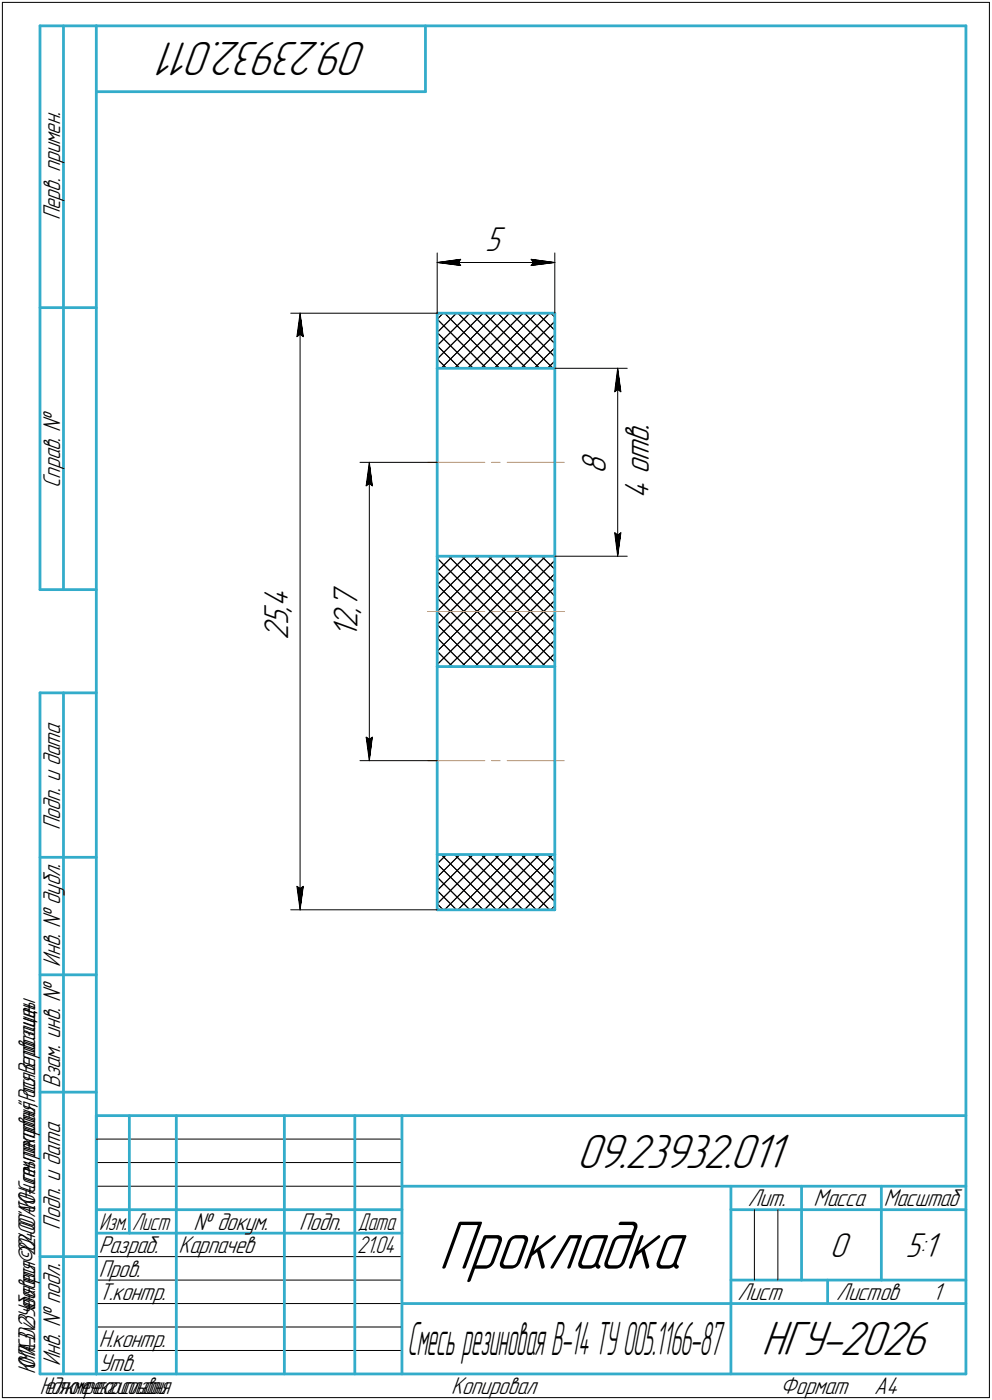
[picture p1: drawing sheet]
<svg xmlns="http://www.w3.org/2000/svg" width="211mm" height="298mm" viewBox="0 0 211 298" stroke-linecap="round" stroke-linejoin="round" font-family="sans-serif">
<defs><g id="words">
<text font-size="15.6" x="93.3" y="270.1">Прокладка</text>
<g font-size="10.9">
<text x="78.3" y="9" transform="rotate(-180 78.3 9)">09.23932.011</text>
<text x="122.7" y="248.5">09.23932.011</text>
<text x="162" y="288.5">НГУ-2026</text>
</g>
<text font-size="10.4" x="86.7" y="288.5">СмесьрезиноваяВ-14ТУ005.1166-87</text>
<g font-size="7.8">
<text x="103.2" y="53.3">5</text>
<text x="138" y="94.2" transform="rotate(-90 138 94.2)">в</text>
<text x="138" y="91.5" transform="rotate(-90 138 91.5)">.</text>
<text x="128.9" y="100.9" transform="rotate(-90 128.9 100.9)">8</text>
<text x="138" y="101" transform="rotate(-90 138 101)">о</text>
<text x="138" y="98.2" transform="rotate(-90 138 98.2)">т</text>
<text x="138" y="106.3" transform="rotate(-90 138 106.3)">4</text>
<text x="61.3" y="130.2" transform="rotate(-90 61.3 130.2)">,</text>
<text x="61.3" y="129.2" transform="rotate(-90 61.3 129.2)">4</text>
<text x="76" y="130.5" transform="rotate(-90 76 130.5)">,</text>
<text x="76" y="129.5" transform="rotate(-90 76 129.5)">7</text>
<text x="61.3" y="136.2" transform="rotate(-90 61.3 136.2)">2</text>
<text x="61.3" y="133" transform="rotate(-90 61.3 133)">5</text>
<text x="76" y="135.8" transform="rotate(-90 76 135.8)">1</text>
<text x="76" y="133.7" transform="rotate(-90 76 133.7)">2</text>
<text x="176.5" y="267.5">0</text>
<text x="192.6" y="267.5">5:1</text>
</g>
<g font-size="5.5">
<text x="12.8" y="46.9" transform="rotate(-90 12.8 46.9)">Перв. примен.</text>
<text x="12.8" y="103.8" transform="rotate(-90 12.8 103.8)">Справ. №</text>
<text x="12.8" y="176.7" transform="rotate(-90 12.8 176.7)">Подп. и дата</text>
<text x="12.8" y="205.8" transform="rotate(-90 12.8 205.8)">Инв. № дубл.</text>
<text x="12.8" y="231.6" transform="rotate(-90 12.8 231.6)">Взам. инв. №</text>
<text x="159.1" y="256.8">Лит.</text>
<text x="173.1" y="256.8">Масса</text>
<text x="188" y="256.8">Масштаб</text>
<text x="12.8" y="261.7" transform="rotate(-90 12.8 261.7)">Подп. и дата</text>
<text x="41.2" y="261.8">№ докум.</text>
<text x="63.6" y="261.8">Подп.</text>
<text x="21" y="266.8">Разраб.</text>
<text x="38" y="266.8">Карпачев</text>
<text x="21" y="271.8">Пров.</text>
<text x="21" y="276.8">Т.контр.</text>
<text x="156.9" y="276.8">Лист</text>
<text x="177.9" y="276.8">Листов</text>
<text x="198.4" y="276.8">1</text>
<text x="21" y="286.8">Н.контр.</text>
<text x="12.8" y="290.8" transform="rotate(-90 12.8 290.8)">Инв. № подл.</text>
<text x="21" y="291.8">Утв.</text>
<text x="96" y="296.8">Копировал</text>
<text x="166" y="296.8">Формат</text>
<text x="186" y="296.8">A4</text>
</g>
<g font-size="5.4">
<text x="21.1" y="261.8">Изм.</text>
<text x="28.1" y="261.8">Лист</text>
<text x="76.1" y="261.8">Дата</text>
<text x="76" y="266.8">21.04</text>
<text x="7.5" y="292.5" transform="rotate(-90 7.5 292.5)">КОМПАС-3Dv23Учебнаяверсия©2024ООО&quot;АСКОН-Системыпроектирования&quot;,Россия.Всеправазащищены.</text>
<text x="8.5" y="296.7">Недлякоммерческогоиспользования</text>
</g>
</g></defs>
<g fill="none" stroke="#000" stroke-width=".21">
<path d="M.5 .5v297zM.5 .5h210zM210.5 .5v297zM93 53.8v12.9zM93 55.9l5-.7zM93 55.9l5 .6zM93 55.9h25zM97.5 55.9l.5 .6zM98 55.2l-.5 .7zM113 56.5l5-.6zM113 55.2l.5 .7zM113 55.2l5 .7z"/>
<path d="M113.5 55.9l-.5 .6zM118 53.8v12.9zM61.8 66.7h31.2zM63.2 71.7l.6-.5zM63.8 66.7l.7 5zM63.8 71.2l.7 .5zM63.8 66.7l-.6 5zM63.8 66.7v127zM93 76.4l9.8-9.7zM93 73.6l6.9-6.9zM93 70.8l4.1-4.1zM93 67.9l1.3-1.2z"/>
<path d="M93 67.9l10.5 10.5zM93 70.8l7.7 7.6zM93 73.6l4.8 4.8zM93 76.4l2 2zM93.9 78.4l11.7-11.7zM94.6 66.7l11.7 11.7zM96.7 78.4l11.7-11.7zM97.4 66.7l11.7 11.7zM99.5 78.4l11.8-11.7zM100.2 66.7l11.8 11.7zM102.3 78.4l11.8-11.7zM103 66.7l11.8 11.7z"/>
<path d="M105.2 78.4l11.7-11.7zM105.9 66.7l11.7 11.7zM108 78.4l10-10zM108.7 66.7l9.3 9.2zM110.8 78.4l7.2-7.2zM111.5 66.7l6.5 6.5zM113.7 78.4l4.3-4.4zM114.3 66.7l3.7 3.6zM116.5 78.4l1.5-1.5zM117.2 66.7l.8 .8zM118 78.4h15.4zM131.4 78.4l.7 5z"/>
<path d="M131.4 78.4l-.6 5zM131.4 78.4v40zM76.6 98.4h16.4zM78.6 98.4l.6 5zM78.6 98.4l-.7 5zM78.6 98.4v63.5zM130.8 83.4l.6-.5zM131.4 82.9l.7 .5zM77.9 103.4l.7-.5zM78.6 102.9l.6 .5zM93 118.8l.4-.4zM93 118.8l23.1 23.1z"/>
<path d="M95.4 118.4l22.6 22.6zM98.2 118.4l19.8 19.8zM101 118.4l17 16.9zM103.9 118.4l14.1 14.1zM106.7 118.4l11.3 11.3zM109.6 118.4l8.4 8.5zM112.4 118.4l5.6 5.6zM115.2 118.4l2.8 2.8zM118 118.4h15.4zM130.8 113.4l.6 5zM130.8 113.4l.6 .5zM131.4 113.9l.7-.5z"/>
<path d="M132.1 113.4l-.7 5zM93 138.6l20.2-20.2zM93 135.8l17.4-17.4zM93 133l14.6-14.6zM93 130.2l11.8-11.8zM93 127.3l8.9-8.9zM93 124.5l6.1-6.1zM93 121.7l3.3-3.3zM93 121.7l20.2 20.2zM93 124.5l17.4 17.4zM93 127.3l14.6 14.6zM93 130.2l11.8 11.7z"/>
<path d="M93 133l8.9 8.9zM93 135.8l6.1 6.1zM93 138.6l3.3 3.3zM77.9 156.9l.7 5zM77.9 156.9l.7 .5zM78.6 157.4l.6-.5zM79.2 156.9l-.6 5zM93 141.5l23.1-23.1zM93 141.5l.4 .4zM95.4 141.9l22.6-22.6zM98.2 141.9l19.8-19.8zM101 141.9l17-16.9z"/>
<path d="M103.9 141.9l14.1-14.1zM106.7 141.9l11.3-11.3zM109.6 141.9l8.4-8.5zM112.4 141.9l5.6-5.6zM115.2 141.9l2.8-2.8zM76.6 161.9h16.4zM61.8 193.7h31.2zM63.2 188.7l.6 5zM63.2 188.7l.6 .4zM63.8 189.1l.7-.4zM64.5 188.7l-.7 5zM93 189.6l7.7-7.7z"/>
<path d="M93 186.7l4.8-4.8zM93 183.9l2-2zM93 183.9l9.8 9.8zM93 186.7l6.9 7zM93 189.6l4.1 4.1zM93 192.4l1.3 1.3zM93.9 181.9l11.7 11.8zM96.7 181.9l11.7 11.8zM99.5 181.9l11.8 11.8zM100.2 193.7l11.8-11.8zM102.3 181.9l11.8 11.8zM103 193.7l11.8-11.8z"/>
<path d="M103.5 181.9l-10.5 10.5zM105.2 181.9l11.7 11.8zM105.9 193.7l11.7-11.8zM106.3 181.9l-11.7 11.8zM108 181.9l10 10zM108.7 193.7l9.3-9.3zM109.1 181.9l-11.7 11.8zM110.8 181.9l7.2 7.2zM111.5 193.7l6.5-6.5zM113.7 181.9l4.3 4.4zM114.3 193.7l3.7-3.7zM116.5 181.9l1.5 1.5z"/>
<path d="M117.2 193.7l.8-.9zM20.5 247.5h65zM20.5 252.5h65zM20.5 242.5h65zM160.5 257.5v15zM165.5 257.5v15zM20.5 267.5h65zM20.5 272.5h65zM20.5 277.5h65zM.5 297.5h210zM20.5 282.5h65zM20.5 287.5h65z"/>
</g>
<g fill="none" stroke="#33acca" stroke-width=".59">
<path d="M8.5 5.5v120zM8.5 5.5h12zM13.5 5.5v120zM20.5 5.5v287zM20.5 5.5h185zM20.5 19.5h70zM90.5 5.5v14zM205.5 5.5v287zM8.5 65.5h12zM93 78.4h25zM93 66.7h25zM93 66.7v11.7z"/>
<path d="M93 78.4v40zM118 66.7v11.7zM118 78.4v40zM93 118.4h25zM93 118.4v23.5zM118 118.4v23.5zM8.5 125.5h12zM8.5 147.5v145zM8.5 147.5h12zM13.5 147.5v145zM93 141.9h25zM93 141.9v40z"/>
<path d="M118 141.9v40zM8.5 182.5h12zM93 181.9h25zM93 193.7h25zM93 181.9v11.8zM118 181.9v11.8zM8.5 207.5h12zM8.5 232.5h12zM20.5 237.5h185zM20.5 237.5v55zM27.5 237.5v25zM37.5 237.5v55z"/>
<path d="M60.5 237.5v55zM75.5 237.5v55zM85.5 237.5v55zM20.5 257.5h65zM85.5 252.5h120zM155.5 252.5v40zM155.5 257.5h15zM170.5 252.5v20zM170.5 257.5h35zM187.5 252.5v20zM8.5 267.5h12zM20.5 262.5h65z"/>
<path d="M85.5 277.5h70zM155.5 277.5h50zM155.5 272.5h50zM176.1 272.5v5zM8.5 292.5h12zM20.5 292.5h185z"/>
</g>
<path d="M91 98.4h12.1zM104.6 98.4h1.8zM107.9 98.4h12.1zM91 130.2h12.1zM104.6 130.2h1.8zM107.9 130.2h12.1zM91 161.9h12.1zM104.6 161.9h1.8zM107.9 161.9h12.1z" fill="none" stroke="#ff8000" stroke-width=".21"/>
<g fill="#fff" stroke="#fff" stroke-width=".21">
<path d="M55.7 124.2h7.1zM55.7 124.2h7.1zM55.7 124.2h7.1zM55.7 124.3h7.1zM55.7 124.3h7.1zM55.7 124.4h7.1zM55.7 124.4h7.1zM55.7 124.5h7.1zM55.7 124.5h7.1zM55.7 124.5h7.1zM55.7 124.6h7.1zM55.7 124.6h7.1zM55.7 124.7h7.1zM55.7 124.7h7.1zM55.7 124.8h7.1zM55.7 124.8h7.1zM55.7 124.8h7.1zM55.7 124.9h7.1zM55.7 124.9h7.1zM55.7 125h7.1zM55.7 125h7.1zM55.7 125.1h7.1zM55.7 125.1h7.1zM55.7 125.1h7.1zM55.7 125.2h7.1zM55.7 125.2h7.1zM55.7 125.3h7.1zM55.7 125.3h7.1zM55.7 125.3h7.1zM55.7 125.4h7.1zM55.7 125.4h7.1zM55.7 125.5h7.1zM55.7 125.5h7.1zM55.7 125.6h7.1zM55.7 125.6h7.1zM55.7 125.6h7.1zM55.7 125.7h7.1zM55.7 125.7h7.1zM55.7 125.8h7.1zM55.7 125.8h7.1zM55.7 125.9h7.1zM55.7 125.9h7.1zM55.7 125.9h7.1zM55.7 126h7.1zM55.7 126h7.1zM55.7 126.1h7.1zM55.7 126.1h7.1zM55.7 126.2h7.1zM55.7 126.2h7.1zM55.7 126.2h7.1zM55.7 126.3h7.1zM55.7 126.3h7.1zM55.7 126.4h7.1zM55.7 126.4h7.1zM55.7 126.4h7.1zM55.7 126.5h7.1zM55.7 126.5h7.1zM55.7 126.6h7.1zM55.7 126.6h7.1zM55.7 126.7h7.1zM55.7 126.7h7.1zM55.7 126.7h7.1zM55.7 126.8h7.1zM55.7 126.8h7.1zM55.7 126.9h7.1zM55.7 126.9h7.1zM55.7 127h7.1zM55.7 127h7.1zM55.7 127h7.1zM55.7 127.1h7.1zM55.7 127.1h7.1zM55.7 127.2h7.1zM55.7 127.2h7.1zM55.7 127.3h7.1zM55.7 127.3h7.1zM55.7 127.3h7.1zM55.7 127.4h7.1zM55.7 127.4h7.1zM55.7 127.5h7.1zM55.7 127.5h7.1zM55.7 127.6h7.1zM55.7 127.6h7.1zM55.7 127.6h7.1zM55.7 127.7h7.1zM55.7 127.7h7.1zM55.7 127.8h7.1zM55.7 127.8h7.1zM55.7 127.8h7.1zM55.7 127.9h7.1zM55.7 127.9h7.1zM55.7 128h7.1zM55.7 128h7.1zM55.7 128.1h7.1zM55.7 128.1h7.1zM55.7 128.1h7.1zM55.7 128.2h7.1zM55.7 128.2h7.1zM55.7 128.3h7.1zM55.7 128.3h7.1zM55.7 128.4h7.1zM55.7 128.4h7.1zM55.7 128.4h7.1zM55.7 128.5h7.1zM55.7 128.5h7.1zM55.7 128.6h7.1zM55.7 128.6h7.1zM55.7 128.7h7.1zM55.7 128.7h7.1zM55.7 128.7h7.1zM55.7 128.8h7.1zM55.7 128.8h7.1zM55.7 128.9h7.1zM55.7 128.9h7.1zM55.7 128.9h7.1zM55.7 129h7.1zM55.7 129h7.1zM55.7 129.1h7.1zM55.7 129.1h7.1zM55.7 129.2h7.1zM55.7 129.2h7.1zM55.7 129.2h7.1zM55.7 129.3h7.1zM55.7 129.3h7.1zM55.7 129.4h7.1zM55.7 129.4h7.1zM55.7 129.5h7.1zM55.7 129.5h7.1zM55.7 129.5h7.1zM55.7 129.6h7.1zM55.7 129.6h7.1zM55.7 129.7h7.1zM55.7 129.7h7.1zM55.7 129.8h7.1zM55.7 129.8h7.1zM55.7 129.8h7.1zM55.7 129.9h7.1zM55.7 129.9h7.1zM55.7 130h7.1zM55.7 130h7.1zM55.7 130h7.1zM55.7 130.1h7.1zM55.7 130.1h7.1zM55.7 130.2h7.1zM55.7 130.2h7.1zM55.7 130.3h7.1zM55.7 130.3h7.1zM55.7 130.3h7.1zM55.7 130.4h7.1zM55.7 130.4h7.1zM55.7 130.5h7.1zM55.7 130.5h7.1zM55.7 130.6h7.1zM55.7 130.6h7.1zM55.7 130.6h7.1zM55.7 130.7h7.1zM55.7 130.7h7.1zM55.7 130.8h7.1zM55.7 130.8h7.1zM55.7 130.9h7.1zM55.7 130.9h7.1zM55.7 130.9h7.1zM55.7 131h7.1zM55.7 131h7.1zM55.7 131.1h7.1zM55.7 131.1h7.1zM55.7 131.1h7.1zM55.7 131.2h7.1zM55.7 131.2h7.1zM55.7 131.3h7.1zM55.7 131.3h7.1zM55.7 131.4h7.1zM55.7 131.4h7.1zM55.7 131.4h7.1zM55.7 131.5h7.1zM55.7 131.5h7.1zM55.7 131.6h7.1zM55.7 131.6h7.1zM55.7 131.7h7.1zM55.7 131.7h7.1zM55.7 131.7h7.1zM55.7 131.8h7.1zM55.7 131.8h7.1zM55.7 131.9h7.1zM55.7 131.9h7.1zM55.7 132h7.1zM55.7 132h7.1zM55.7 132h7.1zM55.7 132.1h7.1zM55.7 132.1h7.1zM55.7 132.2h7.1zM55.7 132.2h7.1zM55.7 132.2h7.1zM55.7 132.3h7.1zM55.7 132.3h7.1zM55.7 132.4h7.1zM55.7 132.4h7.1zM55.7 132.5h7.1zM55.7 132.5h7.1zM55.7 132.5h7.1zM55.7 132.6h7.1zM55.7 132.6h7.1zM55.7 132.7h7.1zM55.7 132.7h7.1zM55.7 132.8h7.1zM55.7 132.8h7.1zM55.7 132.8h7.1zM55.7 132.9h7.1zM55.7 132.9h7.1zM55.7 133h7.1zM55.7 133h7.1zM55.7 133.1h7.1zM55.7 133.1h7.1zM55.7 133.1h7.1zM55.7 133.2h7.1zM55.7 133.2h7.1zM55.7 133.3h7.1zM55.7 133.3h7.1zM55.7 133.3h7.1zM55.7 133.4h7.1zM55.7 133.4h7.1zM55.7 133.5h7.1zM55.7 133.5h7.1zM55.7 133.6h7.1zM55.7 133.6h7.1zM55.7 133.6h7.1zM55.7 133.7h7.1zM55.7 133.7h7.1zM55.7 133.8h7.1zM55.7 133.8h7.1zM55.7 133.9h7.1zM55.7 133.9h7.1zM55.7 133.9h7.1zM55.7 134h7.1zM55.7 134h7.1zM55.7 134.1h7.1zM55.7 134.1h7.1zM55.7 134.2h7.1zM55.7 134.2h7.1zM55.7 134.2h7.1zM55.7 134.3h7.1zM55.7 134.3h7.1zM55.7 134.4h7.1zM55.7 134.4h7.1zM55.7 134.5h7.1zM55.7 134.5h7.1zM55.7 134.5h7.1zM55.7 134.6h7.1zM55.7 134.6h7.1zM55.7 134.7h7.1zM55.7 134.7h7.1zM55.7 134.7h7.1zM55.7 134.8h7.1zM55.7 134.8h7.1zM55.7 134.9h7.1zM55.7 134.9h7.1zM55.7 135h7.1zM55.7 135h7.1zM55.7 135h7.1zM55.7 135.1h7.1zM55.7 135.1h7.1zM55.7 135.2h7.1zM55.7 135.2h7.1zM55.7 135.3h7.1zM55.7 135.3h7.1zM55.7 135.3h7.1zM55.7 135.4h7.1zM55.7 135.4h7.1zM55.7 135.5h7.1zM55.7 135.5h7.1zM55.7 135.6h7.1zM55.7 135.6h7.1zM55.7 135.6h7.1zM55.7 135.7h7.1zM55.7 135.7h7.1zM55.7 135.8h7.1zM55.7 135.8h7.1zM55.7 135.8h7.1zM55.7 135.9h7.1zM55.7 135.9h7.1zM55.7 136h7.1zM55.7 136h7.1zM55.7 136.1h7.1zM55.7 136.1h7.1z"/>
<path d="M63.8 66.8h.1zM63.8 66.8h.1zM63.8 66.9h.2zM63.8 66.9h.2zM63.7 67h.3zM63.7 67h.3zM63.7 67.1h.3zM63.7 67.1h.4zM63.7 67.1h.4zM63.6 67.2h.5zM63.6 67.2h.5zM63.6 67.3h.5zM63.6 67.3h.5zM63.6 67.4h.5zM63.5 67.4h.6zM63.5 67.4h.7zM63.5 67.5h.7zM63.5 67.5h.7zM63.5 67.6h.7zM63.5 67.6h.7zM63.5 67.6h.8zM63.4 67.7h.9zM63.4 67.7h.9zM63.4 67.8h.9zM63.4 67.8h.9zM63.3 67.9h1zM63.3 67.9h1zM63.3 67.9h1.1zM63.3 68h1.1zM63.3 68h1.1zM63.2 68.1h1.2zM63.2 68.1h1.2zM63.2 68.2h1.3zM63.2 68.2h1.3zM63.2 68.2h1.3zM63.2 68.3h1.3zM63.2 68.3h1.3zM63.1 68.4h1.5zM63.1 68.4h1.5zM63.1 68.5h1.5zM63.1 68.5h1.5zM63.1 68.5h1.5zM63.1 68.6h1.5zM63.1 68.6h1.5zM63.1 68.7h1.5zM63.1 68.7h1.5zM63.1 68.7h1.5zM63 68.8h1.6zM63 68.8h1.6zM63 68.9h1.6zM63 68.9h1.6zM63 69h1.6zM63 69h1.6zM63 69h1.6zM63 69.1h1.7zM63 69.1h1.7zM63 69.2h1.7zM63 69.2h1.7zM63 69.3h1.7zM63 69.3h1.7zM63 69.3h1.7zM63 69.4h1.7zM63 69.4h1.7zM62.9 69.5h1.8zM62.9 69.5h1.8zM62.9 69.6h1.8zM62.9 69.6h1.8zM62.9 69.6h1.8zM62.9 69.7h1.8zM62.9 69.7h1.9zM62.9 69.8h1.9zM62.9 69.8h1.9zM62.9 69.8h1.9zM62.9 69.9h1.9zM62.9 69.9h1.9zM62.9 70h1.9zM62.9 70h1.9zM62.9 70.1h1.9zM62.9 70.1h1.9zM62.9 70.1h1.9zM62.9 70.2h1.9zM62.9 70.2h1.9zM62.9 70.3h1.9zM62.9 70.3h1.9zM62.9 70.4h2zM62.9 70.4h2zM62.9 70.4h2zM62.8 70.5h2.1zM62.8 70.5h2.1zM62.8 70.6h2.1zM62.8 70.6h2.1zM62.8 70.7h2.1zM62.8 70.7h2.1zM62.8 70.7h2.1zM62.8 70.8h2.1zM62.8 70.8h2.1zM62.8 70.9h2.1zM62.8 70.9h2.1zM62.8 71h2.1zM62.8 71h2.1zM62.8 71h2.1zM62.8 71.1h2.1zM62.8 71.1h2.1zM62.7 71.2h2.2zM62.7 71.2h2.2zM62.7 71.2h2.2zM62.7 71.3h2.3zM62.7 71.3h2.3zM62.7 71.4h2.3zM62.7 71.4h2.3zM62.7 71.5h2.3zM62.7 71.5h2.3zM62.7 71.5h2.3zM62.7 71.6h2.3zM62.7 71.6h2.3zM62.7 71.7h2.3zM62.7 71.7h2.3zM62.7 71.8h2.3zM62.7 71.8h2.3zM62.7 71.8h2.3zM62.7 71.9h2.4zM62.7 71.9h2.4zM62.7 72h2.4zM62.7 72h2.4zM62.7 72.1h2.4zM62.7 72.1h2.4zM62.7 72.1h2.4z"/>
<path d="M62.6 188.2h2.5zM62.7 188.2h2.4zM62.7 188.3h2.4zM62.7 188.3h2.4zM62.7 188.3h2.4zM62.7 188.4h2.4zM62.7 188.4h2.4zM62.7 188.5h2.4zM62.7 188.5h2.3zM62.7 188.6h2.3zM62.7 188.6h2.3zM62.7 188.6h2.3zM62.7 188.7h2.3zM62.7 188.7h2.3zM62.7 188.8h2.3zM62.7 188.8h2.3zM62.7 188.8h2.3zM62.7 188.9h2.3zM62.7 188.9h2.3zM62.7 189h2.3zM62.7 189h2.3zM62.7 189.1h2.3zM62.7 189.1h2.2zM62.7 189.1h2.2zM62.8 189.2h2.1zM62.8 189.2h2.1zM62.8 189.3h2.1zM62.8 189.3h2.1zM62.8 189.4h2.1zM62.8 189.4h2.1zM62.8 189.4h2.1zM62.8 189.5h2.1zM62.8 189.5h2.1zM62.8 189.6h2.1zM62.8 189.6h2.1zM62.8 189.7h2.1zM62.8 189.7h2.1zM62.8 189.7h2.1zM62.8 189.8h2.1zM62.8 189.8h2.1zM62.9 189.9h2zM62.9 189.9h2zM62.9 189.9h2zM62.9 190h2zM62.9 190h1.9zM62.9 190.1h1.9zM62.9 190.1h1.9zM62.9 190.2h1.9zM62.9 190.2h1.9zM62.9 190.2h1.9zM62.9 190.3h1.9zM62.9 190.3h1.9zM62.9 190.4h1.9zM62.9 190.4h1.9zM62.9 190.5h1.9zM62.9 190.5h1.9zM62.9 190.5h1.9zM62.9 190.6h1.9zM62.9 190.6h1.8zM62.9 190.7h1.8zM62.9 190.7h1.8zM62.9 190.8h1.8zM62.9 190.8h1.8zM62.9 190.8h1.8zM63 190.9h1.7zM63 190.9h1.7zM63 191h1.7zM63 191h1.7zM63 191.1h1.7zM63 191.1h1.7zM63 191.1h1.7zM63 191.2h1.7zM63 191.2h1.7zM63 191.3h1.6zM63 191.3h1.6zM63 191.3h1.6zM63 191.4h1.6zM63 191.4h1.6zM63 191.5h1.6zM63 191.5h1.6zM63.1 191.6h1.5zM63.1 191.6h1.5zM63.1 191.6h1.5zM63.1 191.7h1.5zM63.1 191.7h1.5zM63.1 191.8h1.5zM63.1 191.8h1.5zM63.1 191.9h1.5zM63.1 191.9h1.5zM63.1 191.9h1.5zM63.2 192h1.3zM63.2 192h1.3zM63.2 192.1h1.3zM63.2 192.1h1.3zM63.2 192.2h1.3zM63.2 192.2h1.2zM63.2 192.2h1.2zM63.3 192.3h1.1zM63.3 192.3h1.1zM63.3 192.4h1.1zM63.3 192.4h1zM63.3 192.4h1zM63.4 192.5h.9zM63.4 192.5h.9zM63.4 192.6h.9zM63.4 192.6h.9zM63.4 192.7h.9zM63.5 192.7h.8zM63.5 192.7h.7zM63.5 192.8h.7zM63.5 192.8h.7zM63.5 192.9h.7zM63.5 192.9h.7zM63.5 193h.6zM63.6 193h.5zM63.6 193h.5zM63.6 193.1h.5zM63.6 193.1h.5zM63.6 193.2h.5zM63.7 193.2h.4zM63.7 193.3h.3zM63.7 193.3h.3zM63.7 193.3h.3zM63.8 193.4h.2zM63.8 193.4h.2zM63.8 193.5h.1zM63.8 193.5h.1zM63.8 193.5h.1z"/>
<path d="M70.4 124.5h7.2zM70.4 124.5h7.2zM70.4 124.6h7.2zM70.4 124.6h7.2zM70.4 124.7h7.2zM70.4 124.7h7.2zM70.4 124.8h7.2zM70.4 124.8h7.2zM70.4 124.8h7.2zM70.4 124.9h7.2zM70.4 124.9h7.2zM70.4 125h7.2zM70.4 125h7.2zM70.4 125.1h7.2zM70.4 125.1h7.2zM70.4 125.1h7.2zM70.4 125.2h7.2zM70.4 125.2h7.2zM70.4 125.3h7.2zM70.4 125.3h7.2zM70.4 125.3h7.2zM70.4 125.4h7.2zM70.4 125.4h7.2zM70.4 125.5h7.2zM70.4 125.5h7.2zM70.4 125.6h7.2zM70.4 125.6h7.2zM70.4 125.6h7.2zM70.4 125.7h7.2zM70.4 125.7h7.2zM70.4 125.8h7.2zM70.4 125.8h7.2zM70.4 125.9h7.2zM70.4 125.9h7.2zM70.4 125.9h7.2zM70.4 126h7.2zM70.4 126h7.2zM70.4 126.1h7.2zM70.4 126.1h7.2zM70.4 126.2h7.2zM70.4 126.2h7.2zM70.4 126.2h7.2zM70.4 126.3h7.2zM70.4 126.3h7.2zM70.4 126.4h7.2zM70.4 126.4h7.2zM70.4 126.4h7.2zM70.4 126.5h7.2zM70.4 126.5h7.2zM70.4 126.6h7.2zM70.4 126.6h7.2zM70.4 126.7h7.2zM70.4 126.7h7.2zM70.4 126.7h7.2zM70.4 126.8h7.2zM70.4 126.8h7.2zM70.4 126.9h7.2zM70.4 126.9h7.2zM70.4 127h7.2zM70.4 127h7.2zM70.4 127h7.2zM70.4 127.1h7.2zM70.4 127.1h7.2zM70.4 127.2h7.2zM70.4 127.2h7.2zM70.4 127.3h7.2zM70.4 127.3h7.2zM70.4 127.3h7.2zM70.4 127.4h7.2zM70.4 127.4h7.2zM70.4 127.5h7.2zM70.4 127.5h7.2zM70.4 127.6h7.2zM70.4 127.6h7.2zM70.4 127.6h7.2zM70.4 127.7h7.2zM70.4 127.7h7.2zM70.4 127.8h7.2zM70.4 127.8h7.2zM70.4 127.8h7.2zM70.4 127.9h7.2zM70.4 127.9h7.2zM70.4 128h7.2zM70.4 128h7.2zM70.4 128.1h7.2zM70.4 128.1h7.2zM70.4 128.1h7.2zM70.4 128.2h7.2zM70.4 128.2h7.2zM70.4 128.3h7.2zM70.4 128.3h7.2zM70.4 128.4h7.2zM70.4 128.4h7.2zM70.4 128.4h7.2zM70.4 128.5h7.2zM70.4 128.5h7.2zM70.4 128.6h7.2zM70.4 128.6h7.2zM70.4 128.7h7.2zM70.4 128.7h7.2zM70.4 128.7h7.2zM70.4 128.8h7.2zM70.4 128.8h7.2zM70.4 128.9h7.2zM70.4 128.9h7.2zM70.4 128.9h7.2zM70.4 129h7.2zM70.4 129h7.2zM70.4 129.1h7.2zM70.4 129.1h7.2zM70.4 129.2h7.2zM70.4 129.2h7.2zM70.4 129.2h7.2zM70.4 129.3h7.2zM70.4 129.3h7.2zM70.4 129.4h7.2zM70.4 129.4h7.2zM70.4 129.5h7.2zM70.4 129.5h7.2zM70.4 129.5h7.2zM70.4 129.6h7.2zM70.4 129.6h7.2zM70.4 129.7h7.2zM70.4 129.7h7.2zM70.4 129.8h7.2zM70.4 129.8h7.2zM70.4 129.8h7.2zM70.4 129.9h7.2zM70.4 129.9h7.2zM70.4 130h7.2zM70.4 130h7.2zM70.4 130h7.2zM70.4 130.1h7.2zM70.4 130.1h7.2zM70.4 130.2h7.2zM70.4 130.2h7.2zM70.4 130.3h7.2zM70.4 130.3h7.2zM70.4 130.3h7.2zM70.4 130.4h7.2zM70.4 130.4h7.2zM70.4 130.5h7.2zM70.4 130.5h7.2zM70.4 130.6h7.2zM70.4 130.6h7.2zM70.4 130.6h7.2zM70.4 130.7h7.2zM70.4 130.7h7.2zM70.4 130.8h7.2zM70.4 130.8h7.2zM70.4 130.9h7.2zM70.4 130.9h7.2zM70.4 130.9h7.2zM70.4 131h7.2zM70.4 131h7.2zM70.4 131.1h7.2zM70.4 131.1h7.2zM70.4 131.1h7.2zM70.4 131.2h7.2zM70.4 131.2h7.2zM70.4 131.3h7.2zM70.4 131.3h7.2zM70.4 131.4h7.2zM70.4 131.4h7.2zM70.4 131.4h7.2zM70.4 131.5h7.2zM70.4 131.5h7.2zM70.4 131.6h7.2zM70.4 131.6h7.2zM70.4 131.7h7.2zM70.4 131.7h7.2zM70.4 131.7h7.2zM70.4 131.8h7.2zM70.4 131.8h7.2zM70.4 131.9h7.2zM70.4 131.9h7.2zM70.4 132h7.2zM70.4 132h7.2zM70.4 132h7.2zM70.4 132.1h7.2zM70.4 132.1h7.2zM70.4 132.2h7.2zM70.4 132.2h7.2zM70.4 132.2h7.2zM70.4 132.3h7.2zM70.4 132.3h7.2zM70.4 132.4h7.2zM70.4 132.4h7.2zM70.4 132.5h7.2zM70.4 132.5h7.2zM70.4 132.5h7.2zM70.4 132.6h7.2zM70.4 132.6h7.2zM70.4 132.7h7.2zM70.4 132.7h7.2zM70.4 132.8h7.2zM70.4 132.8h7.2zM70.4 132.8h7.2zM70.4 132.9h7.2zM70.4 132.9h7.2zM70.4 133h7.2zM70.4 133h7.2zM70.4 133.1h7.2zM70.4 133.1h7.2zM70.4 133.1h7.2zM70.4 133.2h7.2zM70.4 133.2h7.2zM70.4 133.3h7.2zM70.4 133.3h7.2zM70.4 133.3h7.2zM70.4 133.4h7.2zM70.4 133.4h7.2zM70.4 133.5h7.2zM70.4 133.5h7.2zM70.4 133.6h7.2zM70.4 133.6h7.2zM70.4 133.6h7.2zM70.4 133.7h7.2zM70.4 133.7h7.2zM70.4 133.8h7.2zM70.4 133.8h7.2zM70.4 133.9h7.2zM70.4 133.9h7.2zM70.4 133.9h7.2zM70.4 134h7.2zM70.4 134h7.2zM70.4 134.1h7.2zM70.4 134.1h7.2zM70.4 134.2h7.2zM70.4 134.2h7.2zM70.4 134.2h7.2zM70.4 134.3h7.2zM70.4 134.3h7.2zM70.4 134.4h7.2zM70.4 134.4h7.2zM70.4 134.5h7.2zM70.4 134.5h7.2zM70.4 134.5h7.2zM70.4 134.6h7.2zM70.4 134.6h7.2zM70.4 134.7h7.2zM70.4 134.7h7.2zM70.4 134.7h7.2zM70.4 134.8h7.2zM70.4 134.8h7.2zM70.4 134.9h7.2zM70.4 134.9h7.2zM70.4 135h7.2zM70.4 135h7.2zM70.4 135h7.2zM70.4 135.1h7.2zM70.4 135.1h7.2zM70.4 135.2h7.2zM70.4 135.2h7.2zM70.4 135.3h7.2zM70.4 135.3h7.2zM70.4 135.3h7.2zM70.4 135.4h7.2zM70.4 135.4h7.2zM70.4 135.5h7.2zM70.4 135.5h7.2zM70.4 135.6h7.2zM70.4 135.6h7.2zM70.4 135.6h7.2zM70.4 135.7h7.2zM70.4 135.7h7.2zM70.4 135.8h7.2zM70.4 135.8h7.2z"/>
<path d="M78.5 98.6h.2zM78.5 98.6h.2zM78.5 98.6h.2zM78.5 98.7h.2zM78.4 98.7h.3zM78.4 98.8h.3zM78.4 98.8h.3zM78.4 98.8h.4zM78.4 98.9h.4zM78.4 98.9h.4zM78.4 99h.4zM78.3 99h.5zM78.3 99.1h.6zM78.3 99.1h.6zM78.3 99.1h.6zM78.3 99.2h.6zM78.2 99.2h.7zM78.2 99.3h.8zM78.2 99.3h.8zM78.2 99.4h.8zM78.2 99.4h.8zM78.1 99.4h.9zM78.1 99.5h.9zM78.1 99.5h.9zM78.1 99.6h.9zM78.1 99.6h1zM78.1 99.7h1zM78.1 99.7h1zM78 99.7h1.1zM78 99.8h1.1zM78 99.8h1.2zM78 99.9h1.2zM77.9 99.9h1.3zM77.9 99.9h1.3zM77.9 100h1.3zM77.9 100h1.3zM77.9 100.1h1.3zM77.9 100.1h1.4zM77.9 100.2h1.4zM77.8 100.2h1.5zM77.8 100.2h1.5zM77.8 100.3h1.5zM77.8 100.3h1.5zM77.8 100.4h1.5zM77.8 100.4h1.5zM77.8 100.5h1.5zM77.8 100.5h1.5zM77.8 100.5h1.6zM77.8 100.6h1.6zM77.8 100.6h1.6zM77.8 100.7h1.6zM77.8 100.7h1.6zM77.8 100.8h1.6zM77.8 100.8h1.6zM77.8 100.8h1.6zM77.7 100.9h1.7zM77.7 100.9h1.7zM77.7 101h1.7zM77.7 101h1.7zM77.7 101h1.7zM77.7 101.1h1.7zM77.7 101.1h1.7zM77.7 101.2h1.8zM77.7 101.2h1.8zM77.7 101.3h1.8zM77.7 101.3h1.8zM77.7 101.3h1.8zM77.7 101.4h1.8zM77.7 101.4h1.8zM77.7 101.5h1.8zM77.7 101.5h1.8zM77.6 101.6h1.9zM77.6 101.6h1.9zM77.6 101.6h1.9zM77.6 101.7h1.9zM77.6 101.7h1.9zM77.6 101.8h1.9zM77.6 101.8h1.9zM77.6 101.9h1.9zM77.6 101.9h1.9zM77.6 101.9h1.9zM77.6 102h1.9zM77.6 102h1.9zM77.6 102.1h1.9zM77.6 102.1h2zM77.6 102.2h2zM77.6 102.2h2zM77.6 102.2h2zM77.6 102.3h2zM77.6 102.3h2zM77.6 102.4h2zM77.6 102.4h2zM77.6 102.4h2zM77.6 102.5h2zM77.6 102.5h2zM77.5 102.6h2.1zM77.5 102.6h2.1zM77.5 102.7h2.1zM77.5 102.7h2.2zM77.5 102.7h2.2zM77.5 102.8h2.2zM77.5 102.8h2.2zM77.5 102.9h2.2zM77.5 102.9h2.2zM77.5 103h2.2zM77.5 103h2.2zM77.5 103h2.2zM77.5 103.1h2.2zM77.5 103.1h2.2zM77.5 103.2h2.2zM77.5 103.2h2.2zM77.4 103.3h2.3zM77.4 103.3h2.3zM77.4 103.3h2.4zM77.4 103.4h2.4zM77.4 103.4h2.4zM77.4 103.5h2.4zM77.4 103.5h2.4zM77.4 103.5h2.4zM77.4 103.6h2.4zM77.4 103.6h2.4zM77.4 103.7h2.4zM77.4 103.7h2.4zM77.4 103.8h2.4zM77.4 103.8h2.4zM77.4 103.8h2.4zM77.4 103.9h2.4z"/>
<path d="M77.3 156.4h2.5zM77.4 156.5h2.4zM77.4 156.5h2.4zM77.4 156.5h2.4zM77.4 156.6h2.4zM77.4 156.6h2.4zM77.4 156.7h2.4zM77.4 156.7h2.4zM77.4 156.8h2.4zM77.4 156.8h2.4zM77.4 156.8h2.4zM77.4 156.9h2.4zM77.4 156.9h2.4zM77.4 157h2.4zM77.4 157h2.4zM77.4 157.1h2.3zM77.5 157.1h2.2zM77.5 157.1h2.2zM77.5 157.2h2.2zM77.5 157.2h2.2zM77.5 157.3h2.2zM77.5 157.3h2.2zM77.5 157.4h2.2zM77.5 157.4h2.2zM77.5 157.4h2.2zM77.5 157.5h2.2zM77.5 157.5h2.2zM77.5 157.6h2.2zM77.5 157.6h2.2zM77.5 157.6h2.1zM77.5 157.7h2.1zM77.5 157.7h2.1zM77.6 157.8h2zM77.6 157.8h2zM77.6 157.9h2zM77.6 157.9h2zM77.6 157.9h2zM77.6 158h2zM77.6 158h2zM77.6 158.1h2zM77.6 158.1h2zM77.6 158.2h2zM77.6 158.2h2zM77.6 158.2h2zM77.6 158.3h1.9zM77.6 158.3h1.9zM77.6 158.4h1.9zM77.6 158.4h1.9zM77.6 158.5h1.9zM77.6 158.5h1.9zM77.6 158.5h1.9zM77.6 158.6h1.9zM77.6 158.6h1.9zM77.6 158.7h1.9zM77.6 158.7h1.9zM77.6 158.7h1.9zM77.7 158.8h1.8zM77.7 158.8h1.8zM77.7 158.9h1.8zM77.7 158.9h1.8zM77.7 159h1.8zM77.7 159h1.8zM77.7 159h1.8zM77.7 159.1h1.8zM77.7 159.1h1.8zM77.7 159.2h1.8zM77.7 159.2h1.7zM77.7 159.3h1.7zM77.7 159.3h1.7zM77.7 159.3h1.7zM77.7 159.4h1.7zM77.7 159.4h1.7zM77.8 159.5h1.6zM77.8 159.5h1.6zM77.8 159.6h1.6zM77.8 159.6h1.6zM77.8 159.6h1.6zM77.8 159.7h1.6zM77.8 159.7h1.6zM77.8 159.8h1.6zM77.8 159.8h1.5zM77.8 159.9h1.5zM77.8 159.9h1.5zM77.8 159.9h1.5zM77.8 160h1.5zM77.8 160h1.5zM77.8 160.1h1.5zM77.8 160.1h1.5zM77.9 160.1h1.4zM77.9 160.2h1.4zM77.9 160.2h1.3zM77.9 160.3h1.3zM77.9 160.3h1.3zM77.9 160.4h1.3zM77.9 160.4h1.3zM78 160.4h1.2zM78 160.5h1.2zM78 160.5h1.2zM78 160.6h1.1zM78.1 160.6h1zM78.1 160.7h1zM78.1 160.7h1zM78.1 160.7h1zM78.1 160.8h.9zM78.1 160.8h.9zM78.1 160.9h.9zM78.1 160.9h.9zM78.2 161h.8zM78.2 161h.8zM78.2 161h.8zM78.2 161.1h.7zM78.3 161.1h.6zM78.3 161.2h.6zM78.3 161.2h.6zM78.3 161.2h.6zM78.3 161.3h.5zM78.4 161.3h.4zM78.4 161.4h.4zM78.4 161.4h.4zM78.4 161.5h.4zM78.4 161.5h.3zM78.4 161.5h.3zM78.4 161.6h.3zM78.5 161.6h.2zM78.5 161.7h.2zM78.5 161.7h.2zM78.5 161.8h.2zM78.5 161.8h.2z"/>
<path d="M103.2 47.7h4.6zM103.2 47.8h4.6zM103.2 47.8h4.6zM103.2 47.8h4.6zM103.2 47.9h4.6zM103.2 47.9h4.6zM103.2 48h4.6zM103.2 48h4.6zM103.2 48h4.6zM103.2 48.1h4.6zM103.2 48.1h4.6zM103.2 48.2h4.6zM103.2 48.2h4.6zM103.2 48.3h4.6zM103.2 48.3h4.6zM103.2 48.3h4.6zM103.2 48.4h4.6zM103.2 48.4h4.6zM103.2 48.5h4.6zM103.2 48.5h4.6zM103.2 48.6h4.6zM103.2 48.6h4.6zM103.2 48.6h4.6zM103.2 48.7h4.6zM103.2 48.7h4.6zM103.2 48.8h4.6zM103.2 48.8h4.6zM103.2 48.9h4.6zM103.2 48.9h4.6zM103.2 48.9h4.6zM103.2 49h4.6zM103.2 49h4.6zM103.2 49.1h4.6zM103.2 49.1h4.6zM103.2 49.1h4.6zM103.2 49.2h4.6zM103.2 49.2h4.6zM103.2 49.3h4.6zM103.2 49.3h4.6zM103.2 49.4h4.6zM103.2 49.4h4.6zM103.2 49.4h4.6zM103.2 49.5h4.6zM103.2 49.5h4.6zM103.2 49.6h4.6zM103.2 49.6h4.6zM103.2 49.7h4.6zM103.2 49.7h4.6zM103.2 49.7h4.6zM103.2 49.8h4.6zM103.2 49.8h4.6zM103.2 49.9h4.6zM103.2 49.9h4.6zM103.2 50h4.6zM103.2 50h4.6zM103.2 50h4.6zM103.2 50.1h4.6zM103.2 50.1h4.6zM103.2 50.2h4.6zM103.2 50.2h4.6zM103.2 50.2h4.6zM103.2 50.3h4.6zM103.2 50.3h4.6zM103.2 50.4h4.6zM103.2 50.4h4.6zM103.2 50.5h4.6zM103.2 50.5h4.6zM103.2 50.5h4.6zM103.2 50.6h4.6zM103.2 50.6h4.6zM103.2 50.7h4.6zM103.2 50.7h4.6zM103.2 50.8h4.6zM103.2 50.8h4.6zM103.2 50.8h4.6zM103.2 50.9h4.6zM103.2 50.9h4.6zM103.2 51h4.6zM103.2 51h4.6zM103.2 51.1h4.6zM103.2 51.1h4.6zM103.2 51.1h4.6zM103.2 51.2h4.6zM103.2 51.2h4.6zM103.2 51.3h4.6zM103.2 51.3h4.6zM103.2 51.4h4.6zM103.2 51.4h4.6zM103.2 51.4h4.6zM103.2 51.5h4.6zM103.2 51.5h4.6zM103.2 51.6h4.6zM103.2 51.6h4.6zM103.2 51.6h4.6zM103.2 51.7h4.6zM103.2 51.7h4.6zM103.2 51.8h4.6zM103.2 51.8h4.6zM103.2 51.9h4.6zM103.2 51.9h4.6zM103.2 51.9h4.6zM103.2 52h4.6zM103.2 52h4.6zM103.2 52.1h4.6zM103.2 52.1h4.6zM103.2 52.2h4.6zM103.2 52.2h4.6zM103.2 52.2h4.6zM103.2 52.3h4.6zM103.2 52.3h4.6zM103.2 52.4h4.6zM103.2 52.4h4.6zM103.2 52.5h4.6zM103.2 52.5h4.6zM103.2 52.5h4.6zM103.2 52.6h4.6zM103.2 52.6h4.6zM103.2 52.7h4.6zM103.2 52.7h4.6zM103.2 52.7h4.6zM103.2 52.8h4.6zM103.2 52.8h4.6zM103.2 52.9h4.6zM103.2 52.9h4.6zM103.2 53h4.6zM103.2 53h4.6zM103.2 53h4.6zM103.2 53.1h4.6zM103.2 53.1h4.6zM103.2 53.2h4.6zM103.2 53.2h4.6zM103.2 53.3h4.6zM103.2 53.3h4.6zM103.2 53.3h4.6zM103.2 53.4h4.6zM103.2 53.4h4.6zM103.2 53.5h4.6zM103.2 53.5h4.6zM103.2 53.6h4.6zM103.2 53.6h4.6zM103.2 53.6h4.6zM103.2 53.7h4.6zM103.2 53.7h4.6zM103.2 53.8h4.6zM103.2 53.8h4.6zM103.2 53.8h4.6zM103.2 53.9h4.6zM103.2 53.9h4.6zM103.2 54h4.6zM103.2 54h4.6zM103.2 54.1h4.6zM103.2 54.1h4.6zM103.2 54.1h4.6zM103.2 54.2h4.6zM103.2 54.2h4.6zM103.2 54.3h4.6zM103.2 54.3h4.6zM103.2 54.4h4.6zM103.2 54.4h4.6zM103.2 54.4h4.6zM103.2 54.5h4.6zM103.2 54.5h4.6zM103.2 54.6h4.6zM103.2 54.6h4.6zM103.2 54.7h4.6zM103.2 54.7h4.6zM103.2 54.7h4.6zM103.2 54.8h4.6zM103.2 54.8h4.6z"/>
<path d="M98.2 54.7h.3zM97.8 54.7h.7zM97.5 54.8h1zM97.2 54.8h1.3zM96.8 54.9h1.7zM96.5 54.9h2zM96.1 54.9h2.4zM95.8 55h2.7zM95.5 55h3zM95.1 55.1h3.4zM94.8 55.1h3.7zM94.7 55.2h3.8zM94.6 55.2h3.9zM94.5 55.2h4zM94.4 55.3h4.1zM94.3 55.3h4.2zM94.2 55.4h4.3zM94.1 55.4h4.4zM94 55.5h4.5zM93.9 55.5h4.6zM93.8 55.5h4.7zM93.7 55.6h4.8zM93.6 55.6h4.9zM93.5 55.7h5zM93.4 55.7h5.1zM93.3 55.8h5.2zM93.2 55.8h5.3zM93.1 55.8h5.4zM93 55.9h5.5zM93.1 55.9h5.4zM93.2 56h5.3zM93.3 56h5.2zM93.4 56h5.1zM93.6 56.1h4.9zM93.6 56.1h4.9zM93.8 56.2h4.7zM93.9 56.2h4.6zM94 56.3h4.5zM94.1 56.3h4.4zM94.2 56.3h4.3zM94.3 56.4h4.2zM94.4 56.4h4.1zM94.5 56.5h4zM94.6 56.5h3.9zM94.7 56.6h3.8zM94.8 56.6h3.7zM95.1 56.6h3.4zM95.4 56.7h3.1zM95.7 56.7h2.8zM96.1 56.8h2.4zM96.4 56.8h2.1zM96.6 56.9h1.9zM97 56.9h1.5zM97.3 56.9h1.2zM97.6 57h.9zM97.9 57h.6zM98.2 57.1h.3z"/>
<path d="M112.5 54.7h.4zM112.5 54.7h.7zM112.5 54.8h1zM112.5 54.8h1.4zM112.5 54.9h1.7zM112.5 54.9h2.1zM112.5 54.9h2.4zM112.5 55h2.7zM112.5 55h3.1zM112.5 55.1h3.4zM112.5 55.1h3.7zM112.5 55.2h3.8zM112.5 55.2h3.9zM112.5 55.2h4zM112.5 55.3h4.1zM112.5 55.3h4.2zM112.5 55.4h4.3zM112.5 55.4h4.4zM112.5 55.5h4.6zM112.5 55.5h4.6zM112.5 55.5h4.7zM112.5 55.6h4.8zM112.5 55.6h4.9zM112.5 55.7h5.1zM112.5 55.7h5.1zM112.5 55.8h5.2zM112.5 55.8h5.4zM112.5 55.8h5.4zM112.5 55.9h5.5zM112.5 55.9h5.4zM112.5 56h5.3zM112.5 56h5.2zM112.5 56h5.1zM112.5 56.1h5zM112.5 56.1h4.9zM112.5 56.2h4.8zM112.5 56.2h4.7zM112.5 56.3h4.6zM112.5 56.3h4.5zM112.5 56.3h4.4zM112.5 56.4h4.3zM112.5 56.4h4.2zM112.5 56.5h4zM112.5 56.5h4zM112.5 56.6h3.8zM112.5 56.6h3.7zM112.5 56.6h3.4zM112.5 56.7h3.1zM112.5 56.7h2.8zM112.5 56.8h2.5zM112.5 56.8h2.2zM112.5 56.9h1.9zM112.5 56.9h1.6zM112.5 56.9h1.2zM112.5 57h1zM112.5 57h.7zM112.5 57.1h.4z"/>
<path d="M123.3 95.9h7.1zM123.3 96h7.1zM123.3 96h7.1zM123.3 96.1h7.1zM123.3 96.1h7.1zM123.3 96.1h7.1zM123.3 96.2h7.1zM123.3 96.2h7.1zM123.3 96.3h7.1zM123.3 96.3h7.1zM123.3 96.4h7.1zM123.3 96.4h7.1zM123.3 96.4h7.1zM123.3 96.5h7.1zM123.3 96.5h7.1zM123.3 96.6h7.1zM123.3 96.6h7.1zM123.3 96.6h7.1zM123.3 96.7h7.1zM123.3 96.7h7.1zM123.3 96.8h7.1zM123.3 96.8h7.1zM123.3 96.9h7.1zM123.3 96.9h7.1zM123.3 96.9h7.1zM123.3 97h7.1zM123.3 97h7.1zM123.3 97.1h7.1zM123.3 97.1h7.1zM123.3 97.2h7.1zM123.3 97.2h7.1zM123.3 97.2h7.1zM123.3 97.3h7.1zM123.3 97.3h7.1zM123.3 97.4h7.1zM123.3 97.4h7.1zM123.3 97.5h7.1zM123.3 97.5h7.1zM123.3 97.5h7.1zM123.3 97.6h7.1zM123.3 97.6h7.1zM123.3 97.7h7.1zM123.3 97.7h7.1zM123.3 97.7h7.1zM123.3 97.8h7.1zM123.3 97.8h7.1zM123.3 97.9h7.1zM123.3 97.9h7.1zM123.3 98h7.1zM123.3 98h7.1zM123.3 98h7.1zM123.3 98.1h7.1zM123.3 98.1h7.1zM123.3 98.2h7.1zM123.3 98.2h7.1zM123.3 98.3h7.1zM123.3 98.3h7.1zM123.3 98.3h7.1zM123.3 98.4h7.1zM123.3 98.4h7.1zM123.3 98.5h7.1zM123.3 98.5h7.1zM123.3 98.6h7.1zM123.3 98.6h7.1zM123.3 98.6h7.1zM123.3 98.7h7.1zM123.3 98.7h7.1zM123.3 98.8h7.1zM123.3 98.8h7.1zM123.3 98.8h7.1zM123.3 98.9h7.1zM123.3 98.9h7.1zM123.3 99h7.1zM123.3 99h7.1zM123.3 99.1h7.1zM123.3 99.1h7.1zM123.3 99.1h7.1zM123.3 99.2h7.1zM123.3 99.2h7.1zM123.3 99.3h7.1zM123.3 99.3h7.1zM123.3 99.4h7.1zM123.3 99.4h7.1zM123.3 99.4h7.1zM123.3 99.5h7.1zM123.3 99.5h7.1zM123.3 99.6h7.1zM123.3 99.6h7.1zM123.3 99.7h7.1zM123.3 99.7h7.1zM123.3 99.7h7.1zM123.3 99.8h7.1zM123.3 99.8h7.1zM123.3 99.9h7.1zM123.3 99.9h7.1zM123.3 99.9h7.1zM123.3 100h7.1zM123.3 100h7.1zM123.3 100.1h7.1zM123.3 100.1h7.1zM123.3 100.2h7.1zM123.3 100.2h7.1zM123.3 100.2h7.1zM123.3 100.3h7.1zM123.3 100.3h7.1zM123.3 100.4h7.1zM123.3 100.4h7.1zM123.3 100.5h7.1zM123.3 100.5h7.1zM123.3 100.5h7.1zM123.3 100.6h7.1zM123.3 100.6h7.1zM123.3 100.7h7.1zM123.3 100.7h7.1zM123.3 100.8h7.1zM123.3 100.8h7.1zM123.3 100.8h7.1zM123.3 100.9h7.1z"/>
<path d="M132.4 90.6h7.2zM132.4 90.6h7.2zM132.4 90.6h7.2zM132.4 90.7h7.2zM132.4 90.7h7.2zM132.4 90.8h7.2zM132.4 90.8h7.2zM132.4 90.8h7.2zM132.4 90.9h7.2zM132.4 90.9h7.2zM132.4 91h7.2zM132.4 91h7.2zM132.4 91.1h7.2zM132.4 91.1h7.2zM132.4 91.1h7.2zM132.4 91.2h7.2zM132.4 91.2h7.2zM132.4 91.3h7.2zM132.4 91.3h7.2zM132.4 91.4h7.2zM132.4 91.4h7.2zM132.4 91.4h7.2zM132.4 91.5h7.2zM132.4 91.5h7.2zM132.4 91.6h7.2zM132.4 91.6h7.2zM132.4 91.7h7.2zM132.4 91.7h7.2zM132.4 91.7h7.2zM132.4 91.8h7.2zM132.4 91.8h7.2zM132.4 91.9h7.2zM132.4 91.9h7.2zM132.4 91.9h7.2zM132.4 92h7.2zM132.4 92h7.2zM132.4 92.1h7.2zM132.4 92.1h7.2zM132.4 92.2h7.2zM132.4 92.2h7.2zM132.4 92.2h7.2zM132.4 92.3h7.2zM132.4 92.3h7.2zM132.4 92.4h7.2zM132.4 92.4h7.2zM132.4 92.5h7.2zM132.4 92.5h7.2zM132.4 92.5h7.2zM132.4 92.6h7.2zM132.4 92.6h7.2zM132.4 92.7h7.2zM132.4 92.7h7.2zM132.4 92.8h7.2zM132.4 92.8h7.2zM132.4 92.8h7.2zM132.4 92.9h7.2zM132.4 92.9h7.2zM132.4 93h7.2zM132.4 93h7.2zM132.4 93h7.2zM132.4 93.1h7.2zM132.4 93.1h7.2zM132.4 93.2h7.2zM132.4 93.2h7.2zM132.4 93.3h7.2zM132.4 93.3h7.2zM132.4 93.3h7.2zM132.4 93.4h7.2zM132.4 93.4h7.2zM132.4 93.5h7.2zM132.4 93.5h7.2zM132.4 93.6h7.2zM132.4 93.6h7.2zM132.4 93.6h7.2zM132.4 93.7h7.2zM132.4 93.7h7.2zM132.4 93.8h7.2zM132.4 93.8h7.2zM132.4 93.9h7.2zM132.4 93.9h7.2zM132.4 93.9h7.2zM132.4 94h7.2zM132.4 94h7.2zM132.4 94.1h7.2zM132.4 94.1h7.2zM132.4 94.1h7.2zM132.4 94.2h7.2zM132.4 94.2h7.2zM132.4 94.3h7.2zM132.4 94.3h7.2zM132.4 94.4h7.2zM132.4 94.4h7.2zM132.4 94.4h7.2zM132.4 94.5h7.2zM132.4 94.5h7.2zM132.4 94.6h7.2zM132.4 94.6h7.2zM132.4 94.7h7.2zM132.4 94.7h7.2zM132.4 94.7h7.2zM132.4 94.8h7.2zM132.4 94.8h7.2zM132.4 94.9h7.2zM132.4 94.9h7.2zM132.4 95h7.2zM132.4 95h7.2zM132.4 95h7.2zM132.4 95.1h7.2zM132.4 95.1h7.2zM132.4 95.2h7.2zM132.4 95.2h7.2zM132.4 95.2h7.2zM132.4 95.3h7.2zM132.4 95.3h7.2zM132.4 95.4h7.2zM132.4 95.4h7.2zM132.4 95.5h7.2zM132.4 95.5h7.2zM132.4 95.5h7.2zM132.4 95.6h7.2zM132.4 95.6h7.2zM132.4 95.7h7.2zM132.4 95.7h7.2zM132.4 95.8h7.2zM132.4 95.8h7.2zM132.4 95.8h7.2zM132.4 95.9h7.2zM132.4 95.9h7.2zM132.4 96h7.2zM132.4 96h7.2zM132.4 96.1h7.2zM132.4 96.1h7.2zM132.4 96.1h7.2zM132.4 96.2h7.2zM132.4 96.2h7.2zM132.4 96.3h7.2zM132.4 96.3h7.2zM132.4 96.4h7.2zM132.4 96.4h7.2zM132.4 96.4h7.2zM132.4 96.5h7.2zM132.4 96.5h7.2zM132.4 96.6h7.2zM132.4 96.6h7.2zM132.4 96.6h7.2zM132.4 96.7h7.2zM132.4 96.7h7.2zM132.4 96.8h7.2zM132.4 96.8h7.2zM132.4 96.9h7.2zM132.4 96.9h7.2zM132.4 96.9h7.2zM132.4 97h7.2zM132.4 97h7.2zM132.4 97.1h7.2zM132.4 97.1h7.2zM132.4 97.2h7.2zM132.4 97.2h7.2zM132.4 97.2h7.2zM132.4 97.3h7.2zM132.4 97.3h7.2zM132.4 97.4h7.2zM132.4 97.4h7.2zM132.4 97.5h7.2zM132.4 97.5h7.2zM132.4 97.5h7.2zM132.4 97.6h7.2zM132.4 97.6h7.2zM132.4 97.7h7.2zM132.4 97.7h7.2zM132.4 97.7h7.2zM132.4 97.8h7.2zM132.4 97.8h7.2zM132.4 97.9h7.2zM132.4 97.9h7.2zM132.4 98h7.2zM132.4 98h7.2zM132.4 98h7.2zM132.4 98.1h7.2zM132.4 98.1h7.2zM132.4 98.2h7.2zM132.4 98.2h7.2zM132.4 98.3h7.2zM132.4 98.3h7.2zM132.4 98.3h7.2zM132.4 98.4h7.2zM132.4 98.4h7.2zM132.4 98.5h7.2zM132.4 98.5h7.2zM132.4 98.6h7.2zM132.4 98.6h7.2zM132.4 98.6h7.2zM132.4 98.7h7.2zM132.4 98.7h7.2zM132.4 98.8h7.2zM132.4 98.8h7.2zM132.4 98.8h7.2zM132.4 98.9h7.2zM132.4 98.9h7.2zM132.4 99h7.2zM132.4 99h7.2zM132.4 99.1h7.2zM132.4 99.1h7.2zM132.4 99.1h7.2zM132.4 99.2h7.2zM132.4 99.2h7.2zM132.4 99.3h7.2zM132.4 99.3h7.2zM132.4 99.4h7.2zM132.4 99.4h7.2zM132.4 99.4h7.2zM132.4 99.5h7.2zM132.4 99.5h7.2zM132.4 99.6h7.2zM132.4 99.6h7.2zM132.4 99.7h7.2zM132.4 99.7h7.2zM132.4 99.7h7.2zM132.4 99.8h7.2zM132.4 99.8h7.2zM132.4 99.9h7.2zM132.4 99.9h7.2zM132.4 99.9h7.2zM132.4 100h7.2zM132.4 100h7.2zM132.4 100.1h7.2zM132.4 100.1h7.2zM132.4 100.2h7.2zM132.4 100.2h7.2zM132.4 100.2h7.2zM132.4 100.3h7.2zM132.4 100.3h7.2zM132.4 100.4h7.2zM132.4 100.4h7.2zM132.4 100.5h7.2zM132.4 100.5h7.2zM132.4 100.5h7.2zM132.4 100.6h7.2zM132.4 100.6h7.2zM132.4 100.7h7.2zM132.4 100.7h7.2zM132.4 100.8h7.2zM132.4 100.8h7.2zM132.4 100.8h7.2zM132.4 100.9h7.2zM132.4 100.9h7.2zM132.4 101h7.2zM132.4 101h7.2zM132.4 101h7.2zM132.4 101.1h7.2zM132.4 101.1h7.2zM132.4 101.2h7.2zM132.4 101.2h7.2zM132.4 101.3h7.2zM132.4 101.3h7.2zM132.4 101.3h7.2zM132.4 101.4h7.2zM132.4 101.4h7.2zM132.4 101.5h7.2zM132.4 101.5h7.2zM132.4 101.6h7.2zM132.4 101.6h7.2zM132.4 101.6h7.2zM132.4 101.7h7.2zM132.4 101.7h7.2zM132.4 101.8h7.2zM132.4 101.8h7.2zM132.4 101.9h7.2zM132.4 101.9h7.2zM132.4 101.9h7.2zM132.4 102h7.2zM132.4 102h7.2zM132.4 102.1h7.2zM132.4 102.1h7.2zM132.4 102.2h7.2zM132.4 102.2h7.2zM132.4 102.2h7.2zM132.4 102.3h7.2zM132.4 102.3h7.2zM132.4 102.4h7.2zM132.4 102.4h7.2zM132.4 102.4h7.2zM132.4 102.5h7.2zM132.4 102.5h7.2zM132.4 102.6h7.2zM132.4 102.6h7.2zM132.4 102.7h7.2zM132.4 102.7h7.2zM132.4 102.7h7.2zM132.4 102.8h7.2zM132.4 102.8h7.2zM132.4 102.9h7.2zM132.4 102.9h7.2zM132.4 103h7.2zM132.4 103h7.2zM132.4 103h7.2zM132.4 103.1h7.2zM132.4 103.1h7.2zM132.4 103.2h7.2zM132.4 103.2h7.2zM132.4 103.3h7.2zM132.4 103.3h7.2zM132.4 103.3h7.2zM132.4 103.4h7.2zM132.4 103.4h7.2zM132.4 103.5h7.2zM132.4 103.5h7.2zM132.4 103.5h7.2zM132.4 103.6h7.2zM132.4 103.6h7.2zM132.4 103.7h7.2zM132.4 103.7h7.2zM132.4 103.8h7.2zM132.4 103.8h7.2zM132.4 103.8h7.2zM132.4 103.9h7.2zM132.4 103.9h7.2zM132.4 104h7.2zM132.4 104h7.2zM132.4 104.1h7.2zM132.4 104.1h7.2zM132.4 104.1h7.2zM132.4 104.2h7.2zM132.4 104.2h7.2zM132.4 104.3h7.2zM132.4 104.3h7.2zM132.4 104.4h7.2zM132.4 104.4h7.2zM132.4 104.4h7.2zM132.4 104.5h7.2zM132.4 104.5h7.2zM132.4 104.6h7.2zM132.4 104.6h7.2zM132.4 104.6h7.2zM132.4 104.7h7.2zM132.4 104.7h7.2zM132.4 104.8h7.2zM132.4 104.8h7.2zM132.4 104.9h7.2zM132.4 104.9h7.2zM132.4 104.9h7.2zM132.4 105h7.2zM132.4 105h7.2zM132.4 105.1h7.2zM132.4 105.1h7.2zM132.4 105.2h7.2zM132.4 105.2h7.2zM132.4 105.2h7.2zM132.4 105.3h7.2zM132.4 105.3h7.2zM132.4 105.4h7.2zM132.4 105.4h7.2zM132.4 105.5h7.2zM132.4 105.5h7.2zM132.4 105.5h7.2zM132.4 105.6h7.2zM132.4 105.6h7.2zM132.4 105.7h7.2zM132.4 105.7h7.2zM132.4 105.7h7.2zM132.4 105.8h7.2zM132.4 105.8h7.2zM132.4 105.9h7.2zM132.4 105.9h7.2zM132.4 106h7.2zM132.4 106h7.2zM132.4 106h7.2zM132.4 106.1h7.2zM132.4 106.1h7.2zM132.4 106.2h7.2zM132.4 106.2h7.2zM132.4 106.3h7.2z"/>
<path d="M131.4 78.5h.1zM131.4 78.6h.1zM131.3 78.6h.2zM131.3 78.7h.2zM131.3 78.7h.2zM131.3 78.7h.3zM131.3 78.8h.3zM131.2 78.8h.4zM131.2 78.9h.4zM131.2 78.9h.5zM131.2 79h.5zM131.2 79h.5zM131.1 79h.6zM131.1 79.1h.6zM131.1 79.1h.6zM131.1 79.2h.6zM131.1 79.2h.7zM131.1 79.2h.7zM131.1 79.3h.7zM131.1 79.3h.7zM131 79.4h.8zM131 79.4h.9zM131 79.5h.9zM131 79.5h.9zM131 79.5h.9zM130.9 79.6h1zM130.9 79.6h1.1zM130.9 79.7h1.1zM130.9 79.7h1.1zM130.9 79.8h1.1zM130.9 79.8h1.1zM130.9 79.8h1.1zM130.8 79.9h1.2zM130.8 79.9h1.3zM130.8 80h1.3zM130.8 80h1.3zM130.8 80.1h1.3zM130.7 80.1h1.5zM130.7 80.1h1.5zM130.7 80.2h1.5zM130.7 80.2h1.5zM130.7 80.3h1.5zM130.7 80.3h1.5zM130.7 80.3h1.5zM130.7 80.4h1.5zM130.7 80.4h1.5zM130.7 80.5h1.5zM130.6 80.5h1.6zM130.6 80.6h1.6zM130.6 80.6h1.6zM130.6 80.6h1.6zM130.6 80.7h1.6zM130.6 80.7h1.6zM130.6 80.8h1.6zM130.6 80.8h1.6zM130.6 80.9h1.6zM130.6 80.9h1.7zM130.6 80.9h1.7zM130.6 81h1.7zM130.6 81h1.7zM130.6 81.1h1.7zM130.6 81.1h1.7zM130.6 81.2h1.7zM130.6 81.2h1.7zM130.6 81.2h1.7zM130.6 81.3h1.7zM130.6 81.3h1.7zM130.6 81.4h1.7zM130.6 81.4h1.7zM130.5 81.4h1.8zM130.5 81.5h1.8zM130.5 81.5h1.8zM130.5 81.6h1.9zM130.5 81.6h1.9zM130.5 81.7h1.9zM130.5 81.7h1.9zM130.5 81.7h1.9zM130.5 81.8h1.9zM130.5 81.8h1.9zM130.5 81.9h1.9zM130.5 81.9h1.9zM130.5 82h1.9zM130.5 82h1.9zM130.4 82h2zM130.4 82.1h2zM130.4 82.1h2zM130.4 82.2h2zM130.4 82.2h2zM130.4 82.3h2.1zM130.4 82.3h2.1zM130.4 82.3h2.1zM130.4 82.4h2.1zM130.4 82.4h2.1zM130.4 82.5h2.1zM130.4 82.5h2.1zM130.4 82.5h2.1zM130.4 82.6h2.1zM130.4 82.6h2.1zM130.3 82.7h2.2zM130.3 82.7h2.2zM130.3 82.8h2.2zM130.3 82.8h2.2zM130.3 82.8h2.2zM130.3 82.9h2.2zM130.3 82.9h2.2zM130.3 83h2.2zM130.3 83h2.2zM130.3 83.1h2.2zM130.3 83.1h2.2zM130.3 83.1h2.2zM130.3 83.2h2.2zM130.3 83.2h2.2zM130.3 83.3h2.3zM130.3 83.3h2.3zM130.3 83.4h2.3zM130.3 83.4h2.3zM130.3 83.4h2.3zM130.3 83.5h2.3zM130.3 83.5h2.3zM130.3 83.6h2.3zM130.2 83.6h2.4zM130.2 83.7h2.4zM130.2 83.7h2.4zM130.2 83.7h2.4zM130.2 83.8h2.4zM130.2 83.8h2.4zM130.2 83.9h2.4z"/>
<path d="M130.2 112.9h2.4zM130.2 112.9h2.4zM130.2 113h2.4zM130.2 113h2.4zM130.2 113.1h2.4zM130.2 113.1h2.4zM130.2 113.2h2.4zM130.2 113.2h2.4zM130.3 113.2h2.3zM130.3 113.3h2.3zM130.3 113.3h2.3zM130.3 113.4h2.3zM130.3 113.4h2.3zM130.3 113.5h2.3zM130.3 113.5h2.3zM130.3 113.5h2.3zM130.3 113.6h2.2zM130.3 113.6h2.2zM130.3 113.7h2.2zM130.3 113.7h2.2zM130.3 113.7h2.2zM130.3 113.8h2.2zM130.3 113.8h2.2zM130.3 113.9h2.2zM130.3 113.9h2.2zM130.3 114h2.2zM130.3 114h2.2zM130.3 114h2.2zM130.3 114.1h2.2zM130.3 114.1h2.2zM130.4 114.2h2.1zM130.4 114.2h2.1zM130.4 114.3h2.1zM130.4 114.3h2.1zM130.4 114.3h2.1zM130.4 114.4h2.1zM130.4 114.4h2.1zM130.4 114.5h2.1zM130.4 114.5h2.1zM130.4 114.6h2.1zM130.4 114.6h2zM130.4 114.6h2zM130.4 114.7h2zM130.4 114.7h2zM130.4 114.8h2zM130.5 114.8h1.9zM130.5 114.9h1.9zM130.5 114.9h1.9zM130.5 114.9h1.9zM130.5 115h1.9zM130.5 115h1.9zM130.5 115.1h1.9zM130.5 115.1h1.9zM130.5 115.1h1.9zM130.5 115.2h1.9zM130.5 115.2h1.9zM130.5 115.3h1.8zM130.5 115.3h1.8zM130.5 115.4h1.8zM130.6 115.4h1.7zM130.6 115.4h1.7zM130.6 115.5h1.7zM130.6 115.5h1.7zM130.6 115.6h1.7zM130.6 115.6h1.7zM130.6 115.7h1.7zM130.6 115.7h1.7zM130.6 115.7h1.7zM130.6 115.8h1.7zM130.6 115.8h1.7zM130.6 115.9h1.7zM130.6 115.9h1.7zM130.6 116h1.6zM130.6 116h1.6zM130.6 116h1.6zM130.6 116.1h1.6zM130.6 116.1h1.6zM130.6 116.2h1.6zM130.6 116.2h1.6zM130.6 116.2h1.6zM130.6 116.3h1.6zM130.7 116.3h1.5zM130.7 116.4h1.5zM130.7 116.4h1.5zM130.7 116.5h1.5zM130.7 116.5h1.5zM130.7 116.5h1.5zM130.7 116.6h1.5zM130.7 116.6h1.5zM130.7 116.7h1.5zM130.7 116.7h1.5zM130.8 116.8h1.3zM130.8 116.8h1.3zM130.8 116.8h1.3zM130.8 116.9h1.3zM130.8 116.9h1.2zM130.9 117h1.1zM130.9 117h1.1zM130.9 117.1h1.1zM130.9 117.1h1.1zM130.9 117.1h1.1zM130.9 117.2h1.1zM130.9 117.2h1zM131 117.3h.9zM131 117.3h.9zM131 117.3h.9zM131 117.4h.9zM131 117.4h.8zM131.1 117.5h.7zM131.1 117.5h.7zM131.1 117.6h.7zM131.1 117.6h.7zM131.1 117.6h.6zM131.1 117.7h.6zM131.1 117.7h.6zM131.1 117.8h.6zM131.2 117.8h.5zM131.2 117.9h.5zM131.2 117.9h.5zM131.2 117.9h.4zM131.2 118h.4zM131.3 118h.3zM131.3 118.1h.3zM131.3 118.1h.2zM131.3 118.2h.2zM131.3 118.2h.2zM131.4 118.2h.1zM131.4 118.3h.1z"/>
</g>
<g fill="#000" stroke="#000" stroke-width=".21">
<path d="M93 55.9h4.5zM93.3 55.9h4.2zM93.7 56h3.9zM94 56h3.6zM94.4 56h3.3zM94.7 56.1h3zM95 56.1h2.7zM95.4 56.2h2.3zM95.7 56.2h2.1zM96 56.3h1.8zM96.4 56.3h1.4zM96.7 56.3h1.2zM97 56.4h.9zM97.4 56.4h.6zM97.7 56.5h.3z"/>
<path d="M97.7 55.2h.3zM97.4 55.3h.6zM97.1 55.3h.8zM96.8 55.4h1.1zM96.5 55.4h1.4zM96.1 55.5h1.7zM95.8 55.5h2zM95.5 55.5h2.2zM95.2 55.6h2.5zM94.9 55.6h2.8zM94.6 55.7h3.1zM94.3 55.7h3.3zM94 55.8h3.6zM93.6 55.8h4zM93.3 55.8h4.2z"/>
<path d="M113 55.2h.3zM113.1 55.3h.5zM113.1 55.3h.9zM113.1 55.4h1.2zM113.2 55.4h1.4zM113.2 55.5h1.7zM113.2 55.5h2zM113.2 55.5h2.3zM113.3 55.6h2.5zM113.3 55.6h2.9zM113.4 55.7h3.1zM113.4 55.7h3.4zM113.4 55.8h3.7zM113.5 55.8h3.9zM113.5 55.8h4.2z"/>
<path d="M113.5 55.9h4.5zM113.5 55.9h4.2zM113.5 56h3.9zM113.4 56h3.7zM113.4 56h3.3zM113.3 56.1h3.1zM113.3 56.1h2.7zM113.3 56.2h2.4zM113.2 56.2h2.2zM113.2 56.3h1.8zM113.2 56.3h1.5zM113.2 56.3h1.1zM113.1 56.4h.9zM113.1 56.4h.6zM113 56.5h.3z"/>
<path d="M63.7 67.6h.1zM63.7 67.7h.1zM63.7 67.7h.1zM63.7 67.8h.1zM63.7 67.8h.1zM63.7 67.9h.1zM63.7 67.9h.1zM63.7 67.9h.1zM63.7 68h.1zM63.7 68h.1zM63.7 68.1h.1zM63.7 68.1h.1zM63.7 68.2h.1zM63.7 68.2h.1zM63.6 68.2h.2zM63.6 68.3h.2zM63.6 68.3h.2zM63.6 68.4h.2zM63.6 68.4h.2zM63.6 68.5h.2zM63.6 68.5h.2zM63.6 68.5h.2zM63.6 68.6h.2zM63.6 68.6h.2zM63.6 68.7h.2zM63.6 68.7h.2zM63.6 68.7h.2zM63.6 68.8h.2zM63.6 68.8h.2zM63.5 68.9h.3zM63.5 68.9h.3zM63.5 69h.3zM63.5 69h.3zM63.5 69h.3zM63.5 69.1h.3zM63.5 69.1h.3zM63.5 69.2h.3zM63.5 69.2h.3zM63.5 69.3h.3zM63.5 69.3h.3zM63.5 69.3h.3zM63.5 69.4h.3zM63.5 69.4h.3zM63.5 69.5h.3zM63.5 69.5h.3zM63.5 69.6h.3zM63.5 69.6h.3zM63.5 69.6h.3zM63.5 69.7h.3zM63.5 69.7h.3zM63.5 69.8h.3zM63.4 69.8h.4zM63.4 69.8h.4zM63.4 69.9h.4zM63.4 69.9h.4zM63.4 70h.4zM63.4 70h.4zM63.4 70.1h.4zM63.4 70.1h.4zM63.4 70.1h.4zM63.4 70.2h.4zM63.4 70.2h.4zM63.4 70.3h.4zM63.4 70.3h.4zM63.4 70.4h.4zM63.4 70.4h.4zM63.3 70.4h.5zM63.3 70.5h.5zM63.3 70.5h.5zM63.3 70.6h.5zM63.3 70.6h.5zM63.3 70.7h.5zM63.3 70.7h.5zM63.3 70.7h.5zM63.3 70.8h.5zM63.3 70.8h.5zM63.3 70.9h.5zM63.3 70.9h.5zM63.3 71h.5zM63.3 71h.5zM63.3 71h.5zM63.2 71.1h.6zM63.2 71.1h.6zM63.2 71.2h.6zM63.2 71.2h.6zM63.2 71.2h.6zM63.2 71.3h.5zM63.2 71.3h.4zM63.2 71.4h.4zM63.2 71.4h.3zM63.2 71.5h.3zM63.2 71.5h.2zM63.2 71.5h.1z"/>
<path d="M63.8 67.3h.2zM63.8 67.4h.2zM63.8 67.4h.2zM63.8 67.4h.2zM63.8 67.5h.2zM63.8 67.5h.2zM63.8 67.6h.2zM63.8 67.6h.2zM63.8 67.6h.2zM63.8 67.7h.2zM63.8 67.7h.2zM63.8 67.8h.2zM63.8 67.8h.2zM63.8 67.9h.2zM63.8 67.9h.2zM63.8 67.9h.3zM63.8 68h.3zM63.8 68h.3zM63.8 68.1h.3zM63.8 68.1h.3zM63.8 68.2h.3zM63.8 68.2h.3zM63.8 68.2h.3zM63.8 68.3h.3zM63.8 68.3h.3zM63.8 68.4h.3zM63.8 68.4h.3zM63.8 68.5h.3zM63.8 68.5h.3zM63.8 68.5h.3zM63.8 68.6h.3zM63.8 68.6h.3zM63.8 68.7h.3zM63.8 68.7h.3zM63.8 68.7h.3zM63.8 68.8h.3zM63.8 68.8h.3zM63.8 68.9h.4zM63.8 68.9h.4zM63.8 69h.4zM63.8 69h.4zM63.8 69h.4zM63.8 69.1h.4zM63.8 69.1h.4zM63.8 69.2h.4zM63.8 69.2h.4zM63.8 69.3h.4zM63.8 69.3h.4zM63.8 69.3h.4zM63.8 69.4h.4zM63.8 69.4h.4zM63.8 69.5h.4zM63.8 69.5h.5zM63.8 69.6h.5zM63.8 69.6h.5zM63.8 69.6h.5zM63.8 69.7h.5zM63.8 69.7h.5zM63.8 69.8h.5zM63.8 69.8h.5zM63.8 69.8h.5zM63.8 69.9h.5zM63.8 69.9h.5zM63.8 70h.5zM63.8 70h.5zM63.8 70.1h.5zM63.8 70.1h.5zM63.8 70.1h.5zM63.8 70.2h.5zM63.8 70.2h.5zM63.8 70.3h.5zM63.8 70.3h.5zM63.8 70.4h.5zM63.8 70.4h.5zM63.8 70.4h.6zM63.8 70.5h.6zM63.8 70.5h.6zM63.8 70.6h.6zM63.8 70.6h.6zM63.8 70.7h.6zM63.8 70.7h.6zM63.8 70.7h.6zM63.8 70.8h.6zM63.8 70.8h.6zM63.8 70.9h.6zM63.8 70.9h.6zM63.8 71h.6zM63.8 71h.6zM63.8 71h.6zM63.8 71.1h.7zM63.8 71.1h.7zM63.8 71.2h.7zM63.9 71.2h.6zM64 71.2h.5zM64 71.3h.5zM64.1 71.3h.4zM64.1 71.4h.4zM64.2 71.4h.3zM64.3 71.5h.2zM64.3 71.5h.2zM64.3 71.5h.2z"/>
<path d="M131.3 79.4h.1zM131.3 79.5h.1zM131.3 79.5h.1zM131.3 79.5h.1zM131.3 79.6h.1zM131.3 79.6h.1zM131.3 79.7h.1zM131.3 79.7h.1zM131.2 79.8h.2zM131.2 79.8h.2zM131.2 79.8h.2zM131.2 79.9h.2zM131.2 79.9h.2zM131.2 80h.2zM131.2 80h.2zM131.2 80.1h.2zM131.2 80.1h.2zM131.2 80.1h.2zM131.2 80.2h.2zM131.2 80.2h.2zM131.2 80.3h.2zM131.2 80.3h.2zM131.2 80.3h.2zM131.2 80.4h.2zM131.1 80.4h.3zM131.1 80.5h.3zM131.1 80.5h.3zM131.1 80.6h.3zM131.1 80.6h.3zM131.1 80.6h.3zM131.1 80.7h.3zM131.1 80.7h.3zM131.1 80.8h.3zM131.1 80.8h.3zM131.1 80.9h.3zM131.1 80.9h.3zM131.1 80.9h.3zM131.1 81h.3zM131.1 81h.3zM131.1 81.1h.3zM131.1 81.1h.3zM131.1 81.2h.3zM131.1 81.2h.3zM131.1 81.2h.3zM131.1 81.3h.3zM131.1 81.3h.3zM131.1 81.4h.3zM131 81.4h.4zM131 81.4h.4zM131 81.5h.4zM131 81.5h.4zM131 81.6h.4zM131 81.6h.4zM131 81.7h.4zM131 81.7h.4zM131 81.7h.4zM131 81.8h.4zM131 81.8h.4zM131 81.9h.4zM131 81.9h.4zM131 82h.4zM131 82h.4zM131 82h.4zM130.9 82.1h.5zM130.9 82.1h.5zM130.9 82.2h.5zM130.9 82.2h.5zM130.9 82.3h.5zM130.9 82.3h.5zM130.9 82.3h.5zM130.9 82.4h.5zM130.9 82.4h.5zM130.9 82.5h.5zM130.9 82.5h.5zM130.9 82.5h.5zM130.9 82.6h.5zM130.9 82.6h.5zM130.9 82.7h.5zM130.9 82.7h.5zM130.9 82.8h.5zM130.9 82.8h.5zM130.9 82.8h.5zM130.9 82.9h.5zM130.9 82.9h.5zM130.9 83h.4zM130.9 83h.4zM130.9 83.1h.3zM130.8 83.1h.3zM130.8 83.1h.3zM130.8 83.2h.3zM130.8 83.2h.2zM130.8 83.3h.1z"/>
<path d="M131.4 79h.1zM131.4 79.1h.1zM131.4 79.1h.1zM131.4 79.2h.1zM131.4 79.2h.1zM131.4 79.2h.1zM131.4 79.3h.1zM131.4 79.3h.1zM131.4 79.4h.2zM131.4 79.4h.2zM131.4 79.5h.2zM131.4 79.5h.2zM131.4 79.5h.2zM131.4 79.6h.2zM131.4 79.6h.2zM131.4 79.7h.2zM131.4 79.7h.2zM131.4 79.8h.2zM131.4 79.8h.2zM131.4 79.8h.2zM131.4 79.9h.2zM131.4 79.9h.2zM131.4 80h.3zM131.4 80h.3zM131.4 80.1h.3zM131.4 80.1h.3zM131.4 80.1h.3zM131.4 80.2h.3zM131.4 80.2h.3zM131.4 80.3h.3zM131.4 80.3h.3zM131.4 80.3h.3zM131.4 80.4h.3zM131.4 80.4h.3zM131.4 80.5h.3zM131.4 80.5h.3zM131.4 80.6h.3zM131.4 80.6h.3zM131.4 80.6h.3zM131.4 80.7h.3zM131.4 80.7h.3zM131.4 80.8h.3zM131.4 80.8h.3zM131.4 80.9h.3zM131.4 80.9h.3zM131.4 80.9h.4zM131.4 81h.4zM131.4 81h.4zM131.4 81.1h.4zM131.4 81.1h.4zM131.4 81.2h.4zM131.4 81.2h.4zM131.4 81.2h.4zM131.4 81.3h.4zM131.4 81.3h.4zM131.4 81.4h.4zM131.4 81.4h.4zM131.4 81.4h.4zM131.4 81.5h.4zM131.4 81.5h.5zM131.4 81.6h.5zM131.4 81.6h.5zM131.4 81.7h.5zM131.4 81.7h.5zM131.4 81.7h.5zM131.4 81.8h.5zM131.4 81.8h.5zM131.4 81.9h.5zM131.4 81.9h.5zM131.4 82h.5zM131.4 82h.5zM131.4 82h.5zM131.4 82.1h.5zM131.4 82.1h.5zM131.4 82.2h.6zM131.4 82.2h.6zM131.4 82.3h.6zM131.4 82.3h.6zM131.4 82.3h.6zM131.4 82.4h.6zM131.4 82.4h.6zM131.4 82.5h.6zM131.4 82.5h.6zM131.4 82.5h.6zM131.4 82.6h.6zM131.4 82.6h.6zM131.4 82.7h.6zM131.4 82.7h.6zM131.4 82.8h.6zM131.4 82.8h.6zM131.4 82.8h.6zM131.4 82.9h.6zM131.5 82.9h.5zM131.5 83h.5zM131.6 83h.4zM131.7 83.1h.3zM131.7 83.1h.4zM131.7 83.1h.4zM131.8 83.2h.3zM131.9 83.2h.2zM131.9 83.3h.2z"/>
<path d="M78.4 99.4h.2zM78.4 99.4h.2zM78.4 99.5h.2zM78.4 99.5h.2zM78.4 99.6h.2zM78.4 99.6h.2zM78.4 99.7h.2zM78.4 99.7h.2zM78.4 99.7h.2zM78.4 99.8h.2zM78.4 99.8h.2zM78.4 99.9h.2zM78.4 99.9h.2zM78.4 99.9h.2zM78.4 100h.2zM78.4 100h.2zM78.4 100.1h.2zM78.4 100.1h.2zM78.4 100.2h.2zM78.4 100.2h.2zM78.4 100.2h.2zM78.4 100.3h.2zM78.3 100.3h.3zM78.3 100.4h.3zM78.3 100.4h.3zM78.3 100.5h.3zM78.3 100.5h.3zM78.3 100.5h.3zM78.3 100.6h.3zM78.3 100.6h.3zM78.3 100.7h.3zM78.3 100.7h.3zM78.3 100.8h.3zM78.3 100.8h.3zM78.3 100.8h.3zM78.3 100.9h.3zM78.2 100.9h.4zM78.2 101h.4zM78.2 101h.4zM78.2 101h.4zM78.2 101.1h.4zM78.2 101.1h.4zM78.2 101.2h.4zM78.2 101.2h.4zM78.2 101.3h.4zM78.2 101.3h.4zM78.2 101.3h.4zM78.2 101.4h.4zM78.2 101.4h.4zM78.2 101.5h.4zM78.2 101.5h.4zM78.1 101.6h.5zM78.1 101.6h.5zM78.1 101.6h.5zM78.1 101.7h.5zM78.1 101.7h.5zM78.1 101.8h.5zM78.1 101.8h.5zM78.1 101.9h.5zM78.1 101.9h.5zM78.1 101.9h.5zM78.1 102h.5zM78.1 102h.5zM78.1 102.1h.5zM78.1 102.1h.5zM78.1 102.2h.5zM78.1 102.2h.5zM78.1 102.2h.5zM78.1 102.3h.5zM78.1 102.3h.5zM78.1 102.4h.5zM78.1 102.4h.5zM78.1 102.4h.5zM78 102.5h.6zM78 102.5h.6zM78 102.6h.6zM78 102.6h.6zM78 102.7h.6zM78 102.7h.6zM78 102.7h.6zM78 102.8h.6zM78 102.8h.6zM78 102.9h.6zM78 102.9h.6zM78 103h.5zM78 103h.5zM78 103h.4zM78 103.1h.4zM77.9 103.1h.4zM77.9 103.2h.3zM77.9 103.2h.3zM77.9 103.3h.2zM77.9 103.3h.2z"/>
<path d="M78.6 99.1h.1zM78.6 99.1h.1zM78.6 99.2h.1zM78.6 99.2h.1zM78.6 99.3h.1zM78.6 99.3h.1zM78.6 99.4h.1zM78.6 99.4h.1zM78.6 99.4h.1zM78.6 99.5h.1zM78.6 99.5h.1zM78.6 99.6h.1zM78.6 99.6h.1zM78.6 99.7h.1zM78.6 99.7h.1zM78.6 99.7h.1zM78.6 99.8h.2zM78.6 99.8h.2zM78.6 99.9h.2zM78.6 99.9h.2zM78.6 99.9h.2zM78.6 100h.2zM78.6 100h.2zM78.6 100.1h.2zM78.6 100.1h.2zM78.6 100.2h.2zM78.6 100.2h.2zM78.6 100.2h.2zM78.6 100.3h.2zM78.6 100.3h.2zM78.6 100.4h.2zM78.6 100.4h.2zM78.6 100.5h.3zM78.6 100.5h.3zM78.6 100.5h.3zM78.6 100.6h.3zM78.6 100.6h.3zM78.6 100.7h.3zM78.6 100.7h.3zM78.6 100.8h.3zM78.6 100.8h.3zM78.6 100.8h.3zM78.6 100.9h.3zM78.6 100.9h.3zM78.6 101h.3zM78.6 101h.3zM78.6 101h.3zM78.6 101.1h.4zM78.6 101.1h.4zM78.6 101.2h.4zM78.6 101.2h.4zM78.6 101.3h.4zM78.6 101.3h.4zM78.6 101.3h.4zM78.6 101.4h.4zM78.6 101.4h.4zM78.6 101.5h.4zM78.6 101.5h.4zM78.6 101.6h.4zM78.6 101.6h.4zM78.6 101.6h.4zM78.6 101.7h.4zM78.6 101.7h.4zM78.6 101.8h.4zM78.6 101.8h.4zM78.6 101.9h.4zM78.6 101.9h.4zM78.6 101.9h.4zM78.6 102h.4zM78.6 102h.4zM78.6 102.1h.4zM78.6 102.1h.5zM78.6 102.2h.5zM78.6 102.2h.5zM78.6 102.2h.5zM78.6 102.3h.5zM78.6 102.3h.5zM78.6 102.4h.5zM78.6 102.4h.5zM78.6 102.4h.5zM78.6 102.5h.5zM78.6 102.5h.5zM78.6 102.6h.5zM78.6 102.6h.5zM78.6 102.7h.5zM78.6 102.7h.5zM78.6 102.7h.5zM78.6 102.8h.6zM78.6 102.8h.6zM78.6 102.9h.6zM78.6 102.9h.6zM78.7 103h.5zM78.7 103h.5zM78.7 103h.5zM78.8 103.1h.4zM78.9 103.1h.3zM78.9 103.2h.3zM79 103.2h.2zM79 103.3h.2zM79.1 103.3h.1z"/>
<path d="M130.8 113.5h.1zM130.8 113.6h.2zM130.8 113.6h.3zM130.8 113.7h.3zM130.8 113.7h.3zM130.9 113.7h.3zM130.9 113.8h.4zM130.9 113.8h.4zM130.9 113.9h.5zM130.9 113.9h.5zM130.9 114h.5zM130.9 114h.5zM130.9 114h.5zM130.9 114.1h.5zM130.9 114.1h.5zM130.9 114.2h.5zM130.9 114.2h.5zM130.9 114.3h.5zM130.9 114.3h.5zM130.9 114.3h.5zM130.9 114.4h.5zM130.9 114.4h.5zM130.9 114.5h.5zM130.9 114.5h.5zM130.9 114.6h.5zM130.9 114.6h.5zM130.9 114.6h.5zM130.9 114.7h.5zM130.9 114.7h.5zM131 114.8h.4zM131 114.8h.4zM131 114.9h.4zM131 114.9h.4zM131 114.9h.4zM131 115h.4zM131 115h.4zM131 115.1h.4zM131 115.1h.4zM131 115.1h.4zM131 115.2h.4zM131 115.2h.4zM131 115.3h.4zM131 115.3h.4zM131 115.4h.4zM131 115.4h.4zM131.1 115.4h.3zM131.1 115.5h.3zM131.1 115.5h.3zM131.1 115.6h.3zM131.1 115.6h.3zM131.1 115.7h.3zM131.1 115.7h.3zM131.1 115.7h.3zM131.1 115.8h.3zM131.1 115.8h.3zM131.1 115.9h.3zM131.1 115.9h.3zM131.1 116h.3zM131.1 116h.3zM131.1 116h.3zM131.1 116.1h.3zM131.1 116.1h.3zM131.1 116.2h.3zM131.1 116.2h.3zM131.1 116.2h.3zM131.1 116.3h.3zM131.1 116.3h.3zM131.1 116.4h.3zM131.2 116.4h.2zM131.2 116.5h.2zM131.2 116.5h.2zM131.2 116.5h.2zM131.2 116.6h.2zM131.2 116.6h.2zM131.2 116.7h.2zM131.2 116.7h.2zM131.2 116.8h.2zM131.2 116.8h.2zM131.2 116.8h.2zM131.2 116.9h.2zM131.2 116.9h.2zM131.2 117h.2zM131.2 117h.2zM131.2 117.1h.2zM131.3 117.1h.1zM131.3 117.1h.1zM131.3 117.2h.1zM131.3 117.2h.1zM131.3 117.3h.1zM131.3 117.3h.1zM131.3 117.3h.1zM131.3 117.4h.1z"/>
<path d="M131.9 113.5h.2zM131.9 113.6h.2zM131.8 113.6h.3zM131.7 113.7h.4zM131.7 113.7h.4zM131.7 113.7h.3zM131.6 113.8h.4zM131.5 113.8h.5zM131.5 113.9h.5zM131.4 113.9h.6zM131.4 114h.6zM131.4 114h.6zM131.4 114h.6zM131.4 114.1h.6zM131.4 114.1h.6zM131.4 114.2h.6zM131.4 114.2h.6zM131.4 114.3h.6zM131.4 114.3h.6zM131.4 114.3h.6zM131.4 114.4h.6zM131.4 114.4h.6zM131.4 114.5h.6zM131.4 114.5h.6zM131.4 114.6h.6zM131.4 114.6h.6zM131.4 114.6h.6zM131.4 114.7h.5zM131.4 114.7h.5zM131.4 114.8h.5zM131.4 114.8h.5zM131.4 114.9h.5zM131.4 114.9h.5zM131.4 114.9h.5zM131.4 115h.5zM131.4 115h.5zM131.4 115.1h.5zM131.4 115.1h.5zM131.4 115.1h.5zM131.4 115.2h.5zM131.4 115.2h.5zM131.4 115.3h.5zM131.4 115.3h.4zM131.4 115.4h.4zM131.4 115.4h.4zM131.4 115.4h.4zM131.4 115.5h.4zM131.4 115.5h.4zM131.4 115.6h.4zM131.4 115.6h.4zM131.4 115.7h.4zM131.4 115.7h.4zM131.4 115.7h.4zM131.4 115.8h.4zM131.4 115.8h.4zM131.4 115.9h.4zM131.4 115.9h.3zM131.4 116h.3zM131.4 116h.3zM131.4 116h.3zM131.4 116.1h.3zM131.4 116.1h.3zM131.4 116.2h.3zM131.4 116.2h.3zM131.4 116.2h.3zM131.4 116.3h.3zM131.4 116.3h.3zM131.4 116.4h.3zM131.4 116.4h.3zM131.4 116.5h.3zM131.4 116.5h.3zM131.4 116.5h.3zM131.4 116.6h.3zM131.4 116.6h.3zM131.4 116.7h.3zM131.4 116.7h.3zM131.4 116.8h.3zM131.4 116.8h.3zM131.4 116.8h.3zM131.4 116.9h.2zM131.4 116.9h.2zM131.4 117h.2zM131.4 117h.2zM131.4 117.1h.2zM131.4 117.1h.2zM131.4 117.1h.2zM131.4 117.2h.2zM131.4 117.2h.2zM131.4 117.3h.2zM131.4 117.3h.2zM131.4 117.3h.2zM131.4 117.4h.2zM131.4 117.4h.2zM131.4 117.5h.1zM131.4 117.5h.1zM131.4 117.6h.1zM131.4 117.6h.1zM131.4 117.6h.1zM131.4 117.7h.1zM131.4 117.7h.1zM131.4 117.8h.1z"/>
<path d="M77.9 157.1h.2zM77.9 157.1h.2zM77.9 157.1h.3zM77.9 157.2h.4zM77.9 157.2h.5zM78 157.3h.4zM78 157.3h.5zM78 157.4h.5zM78 157.4h.6zM78 157.4h.6zM78 157.5h.6zM78 157.5h.6zM78 157.6h.6zM78 157.6h.6zM78 157.6h.6zM78 157.7h.6zM78 157.7h.6zM78 157.8h.6zM78 157.8h.6zM78 157.9h.6zM78.1 157.9h.5zM78.1 157.9h.5zM78.1 158h.5zM78.1 158h.5zM78.1 158.1h.5zM78.1 158.1h.5zM78.1 158.2h.5zM78.1 158.2h.5zM78.1 158.2h.5zM78.1 158.3h.5zM78.1 158.3h.5zM78.1 158.4h.5zM78.1 158.4h.5zM78.1 158.5h.5zM78.1 158.5h.5zM78.1 158.5h.5zM78.1 158.6h.5zM78.1 158.6h.5zM78.1 158.7h.5zM78.1 158.7h.5zM78.1 158.7h.5zM78.1 158.8h.5zM78.2 158.8h.4zM78.2 158.9h.4zM78.2 158.9h.4zM78.2 159h.4zM78.2 159h.4zM78.2 159h.4zM78.2 159.1h.4zM78.2 159.1h.4zM78.2 159.2h.4zM78.2 159.2h.4zM78.2 159.3h.4zM78.2 159.3h.4zM78.2 159.3h.4zM78.2 159.4h.4zM78.2 159.4h.4zM78.3 159.5h.3zM78.3 159.5h.3zM78.3 159.6h.3zM78.3 159.6h.3zM78.3 159.6h.3zM78.3 159.7h.3zM78.3 159.7h.3zM78.3 159.8h.3zM78.3 159.8h.3zM78.3 159.9h.3zM78.3 159.9h.3zM78.3 159.9h.3zM78.3 160h.3zM78.3 160h.3zM78.4 160.1h.2zM78.4 160.1h.2zM78.4 160.1h.2zM78.4 160.2h.2zM78.4 160.2h.2zM78.4 160.3h.2zM78.4 160.3h.2zM78.4 160.4h.2zM78.4 160.4h.2zM78.4 160.4h.2zM78.4 160.5h.2zM78.4 160.5h.2zM78.4 160.6h.2zM78.4 160.6h.2zM78.4 160.7h.2zM78.4 160.7h.2zM78.4 160.7h.2zM78.4 160.8h.2zM78.4 160.8h.2zM78.4 160.9h.2zM78.4 160.9h.2zM78.4 161h.2z"/>
<path d="M79 157.1h.2zM79 157.1h.2zM79 157.1h.2zM78.9 157.2h.3zM78.8 157.2h.4zM78.8 157.3h.4zM78.7 157.3h.5zM78.7 157.4h.5zM78.6 157.4h.6zM78.6 157.4h.6zM78.6 157.5h.6zM78.6 157.5h.6zM78.6 157.6h.6zM78.6 157.6h.5zM78.6 157.6h.5zM78.6 157.7h.5zM78.6 157.7h.5zM78.6 157.8h.5zM78.6 157.8h.5zM78.6 157.9h.5zM78.6 157.9h.5zM78.6 157.9h.5zM78.6 158h.5zM78.6 158h.5zM78.6 158.1h.5zM78.6 158.1h.5zM78.6 158.2h.5zM78.6 158.2h.5zM78.6 158.2h.5zM78.6 158.3h.4zM78.6 158.3h.4zM78.6 158.4h.4zM78.6 158.4h.4zM78.6 158.5h.4zM78.6 158.5h.4zM78.6 158.5h.4zM78.6 158.6h.4zM78.6 158.6h.4zM78.6 158.7h.4zM78.6 158.7h.4zM78.6 158.7h.4zM78.6 158.8h.4zM78.6 158.8h.4zM78.6 158.9h.4zM78.6 158.9h.4zM78.6 159h.4zM78.6 159h.4zM78.6 159h.4zM78.6 159.1h.4zM78.6 159.1h.4zM78.6 159.2h.4zM78.6 159.2h.4zM78.6 159.3h.4zM78.6 159.3h.3zM78.6 159.3h.3zM78.6 159.4h.3zM78.6 159.4h.3zM78.6 159.5h.3zM78.6 159.5h.3zM78.6 159.6h.3zM78.6 159.6h.3zM78.6 159.6h.3zM78.6 159.7h.3zM78.6 159.7h.3zM78.6 159.8h.3zM78.6 159.8h.3zM78.6 159.9h.3zM78.6 159.9h.3zM78.6 159.9h.2zM78.6 160h.2zM78.6 160h.2zM78.6 160.1h.2zM78.6 160.1h.2zM78.6 160.1h.2zM78.6 160.2h.2zM78.6 160.2h.2zM78.6 160.3h.2zM78.6 160.3h.2zM78.6 160.4h.2zM78.6 160.4h.2zM78.6 160.4h.2zM78.6 160.5h.2zM78.6 160.5h.2zM78.6 160.6h.2zM78.6 160.6h.1zM78.6 160.7h.1zM78.6 160.7h.1zM78.6 160.7h.1zM78.6 160.8h.1zM78.6 160.8h.1zM78.6 160.9h.1zM78.6 160.9h.1zM78.6 161h.1zM78.6 161h.1zM78.6 161h.1zM78.6 161.1h.1zM78.6 161.1h.1zM78.6 161.2h.1zM78.6 161.2h.1zM78.6 161.2h.1z"/>
<path d="M63.2 188.8h.2zM63.2 188.8h.2zM63.2 188.9h.3zM63.2 188.9h.3zM63.2 189h.4zM63.2 189h.5zM63.2 189.1h.6zM63.2 189.1h.6zM63.2 189.1h.6zM63.2 189.2h.6zM63.2 189.2h.6zM63.2 189.3h.6zM63.3 189.3h.5zM63.3 189.4h.5zM63.3 189.4h.5zM63.3 189.4h.5zM63.3 189.5h.5zM63.3 189.5h.5zM63.3 189.6h.5zM63.3 189.6h.5zM63.3 189.7h.5zM63.3 189.7h.5zM63.3 189.7h.5zM63.3 189.8h.5zM63.3 189.8h.5zM63.3 189.9h.5zM63.3 189.9h.5zM63.4 189.9h.4zM63.4 190h.4zM63.4 190h.4zM63.4 190.1h.4zM63.4 190.1h.4zM63.4 190.2h.4zM63.4 190.2h.4zM63.4 190.2h.4zM63.4 190.3h.4zM63.4 190.3h.4zM63.4 190.4h.4zM63.4 190.4h.4zM63.4 190.5h.4zM63.4 190.5h.4zM63.4 190.5h.4zM63.5 190.6h.3zM63.5 190.6h.3zM63.5 190.7h.3zM63.5 190.7h.3zM63.5 190.8h.3zM63.5 190.8h.3zM63.5 190.8h.3zM63.5 190.9h.3zM63.5 190.9h.3zM63.5 191h.3zM63.5 191h.3zM63.5 191.1h.3zM63.5 191.1h.3zM63.5 191.1h.3zM63.5 191.2h.3zM63.5 191.2h.3zM63.5 191.3h.3zM63.5 191.3h.3zM63.5 191.3h.3zM63.5 191.4h.3zM63.5 191.4h.3zM63.5 191.5h.3zM63.6 191.5h.2zM63.6 191.6h.2zM63.6 191.6h.2zM63.6 191.6h.2zM63.6 191.7h.2zM63.6 191.7h.2zM63.6 191.8h.2zM63.6 191.8h.2zM63.6 191.9h.2zM63.6 191.9h.2zM63.6 191.9h.2zM63.6 192h.2zM63.6 192h.2zM63.6 192.1h.2zM63.6 192.1h.2zM63.7 192.2h.1zM63.7 192.2h.1zM63.7 192.2h.1zM63.7 192.3h.1zM63.7 192.3h.1zM63.7 192.4h.1zM63.7 192.4h.1zM63.7 192.4h.1zM63.7 192.5h.1zM63.7 192.5h.1zM63.7 192.6h.1zM63.7 192.6h.1zM63.7 192.7h.1zM63.7 192.7h.1z"/>
<path d="M64.3 188.8h.2zM64.3 188.8h.2zM64.2 188.9h.3zM64.2 188.9h.3zM64.1 189h.4zM64.1 189h.4zM64 189.1h.5zM63.9 189.1h.6zM63.8 189.1h.7zM63.8 189.2h.7zM63.8 189.2h.7zM63.8 189.3h.7zM63.8 189.3h.6zM63.8 189.4h.6zM63.8 189.4h.6zM63.8 189.4h.6zM63.8 189.5h.6zM63.8 189.5h.6zM63.8 189.6h.6zM63.8 189.6h.6zM63.8 189.7h.6zM63.8 189.7h.6zM63.8 189.7h.6zM63.8 189.8h.6zM63.8 189.8h.6zM63.8 189.9h.6zM63.8 189.9h.6zM63.8 189.9h.5zM63.8 190h.5zM63.8 190h.5zM63.8 190.1h.5zM63.8 190.1h.5zM63.8 190.2h.5zM63.8 190.2h.5zM63.8 190.2h.5zM63.8 190.3h.5zM63.8 190.3h.5zM63.8 190.4h.5zM63.8 190.4h.5zM63.8 190.5h.5zM63.8 190.5h.5zM63.8 190.5h.5zM63.8 190.6h.5zM63.8 190.6h.5zM63.8 190.7h.5zM63.8 190.7h.5zM63.8 190.8h.5zM63.8 190.8h.5zM63.8 190.8h.5zM63.8 190.9h.4zM63.8 190.9h.4zM63.8 191h.4zM63.8 191h.4zM63.8 191.1h.4zM63.8 191.1h.4zM63.8 191.1h.4zM63.8 191.2h.4zM63.8 191.2h.4zM63.8 191.3h.4zM63.8 191.3h.4zM63.8 191.3h.4zM63.8 191.4h.4zM63.8 191.4h.4zM63.8 191.5h.4zM63.8 191.5h.3zM63.8 191.6h.3zM63.8 191.6h.3zM63.8 191.6h.3zM63.8 191.7h.3zM63.8 191.7h.3zM63.8 191.8h.3zM63.8 191.8h.3zM63.8 191.9h.3zM63.8 191.9h.3zM63.8 191.9h.3zM63.8 192h.3zM63.8 192h.3zM63.8 192.1h.3zM63.8 192.1h.3zM63.8 192.2h.3zM63.8 192.2h.3zM63.8 192.2h.3zM63.8 192.3h.3zM63.8 192.3h.3zM63.8 192.4h.3zM63.8 192.4h.3zM63.8 192.4h.2zM63.8 192.5h.2zM63.8 192.5h.2zM63.8 192.6h.2zM63.8 192.6h.2zM63.8 192.7h.2zM63.8 192.7h.2zM63.8 192.7h.2zM63.8 192.8h.2zM63.8 192.8h.2zM63.8 192.9h.2zM63.8 192.9h.2zM63.8 193h.2zM63.8 193h.2zM63.8 193h.2z"/>
</g>
<use href="#words"/>
</svg>
